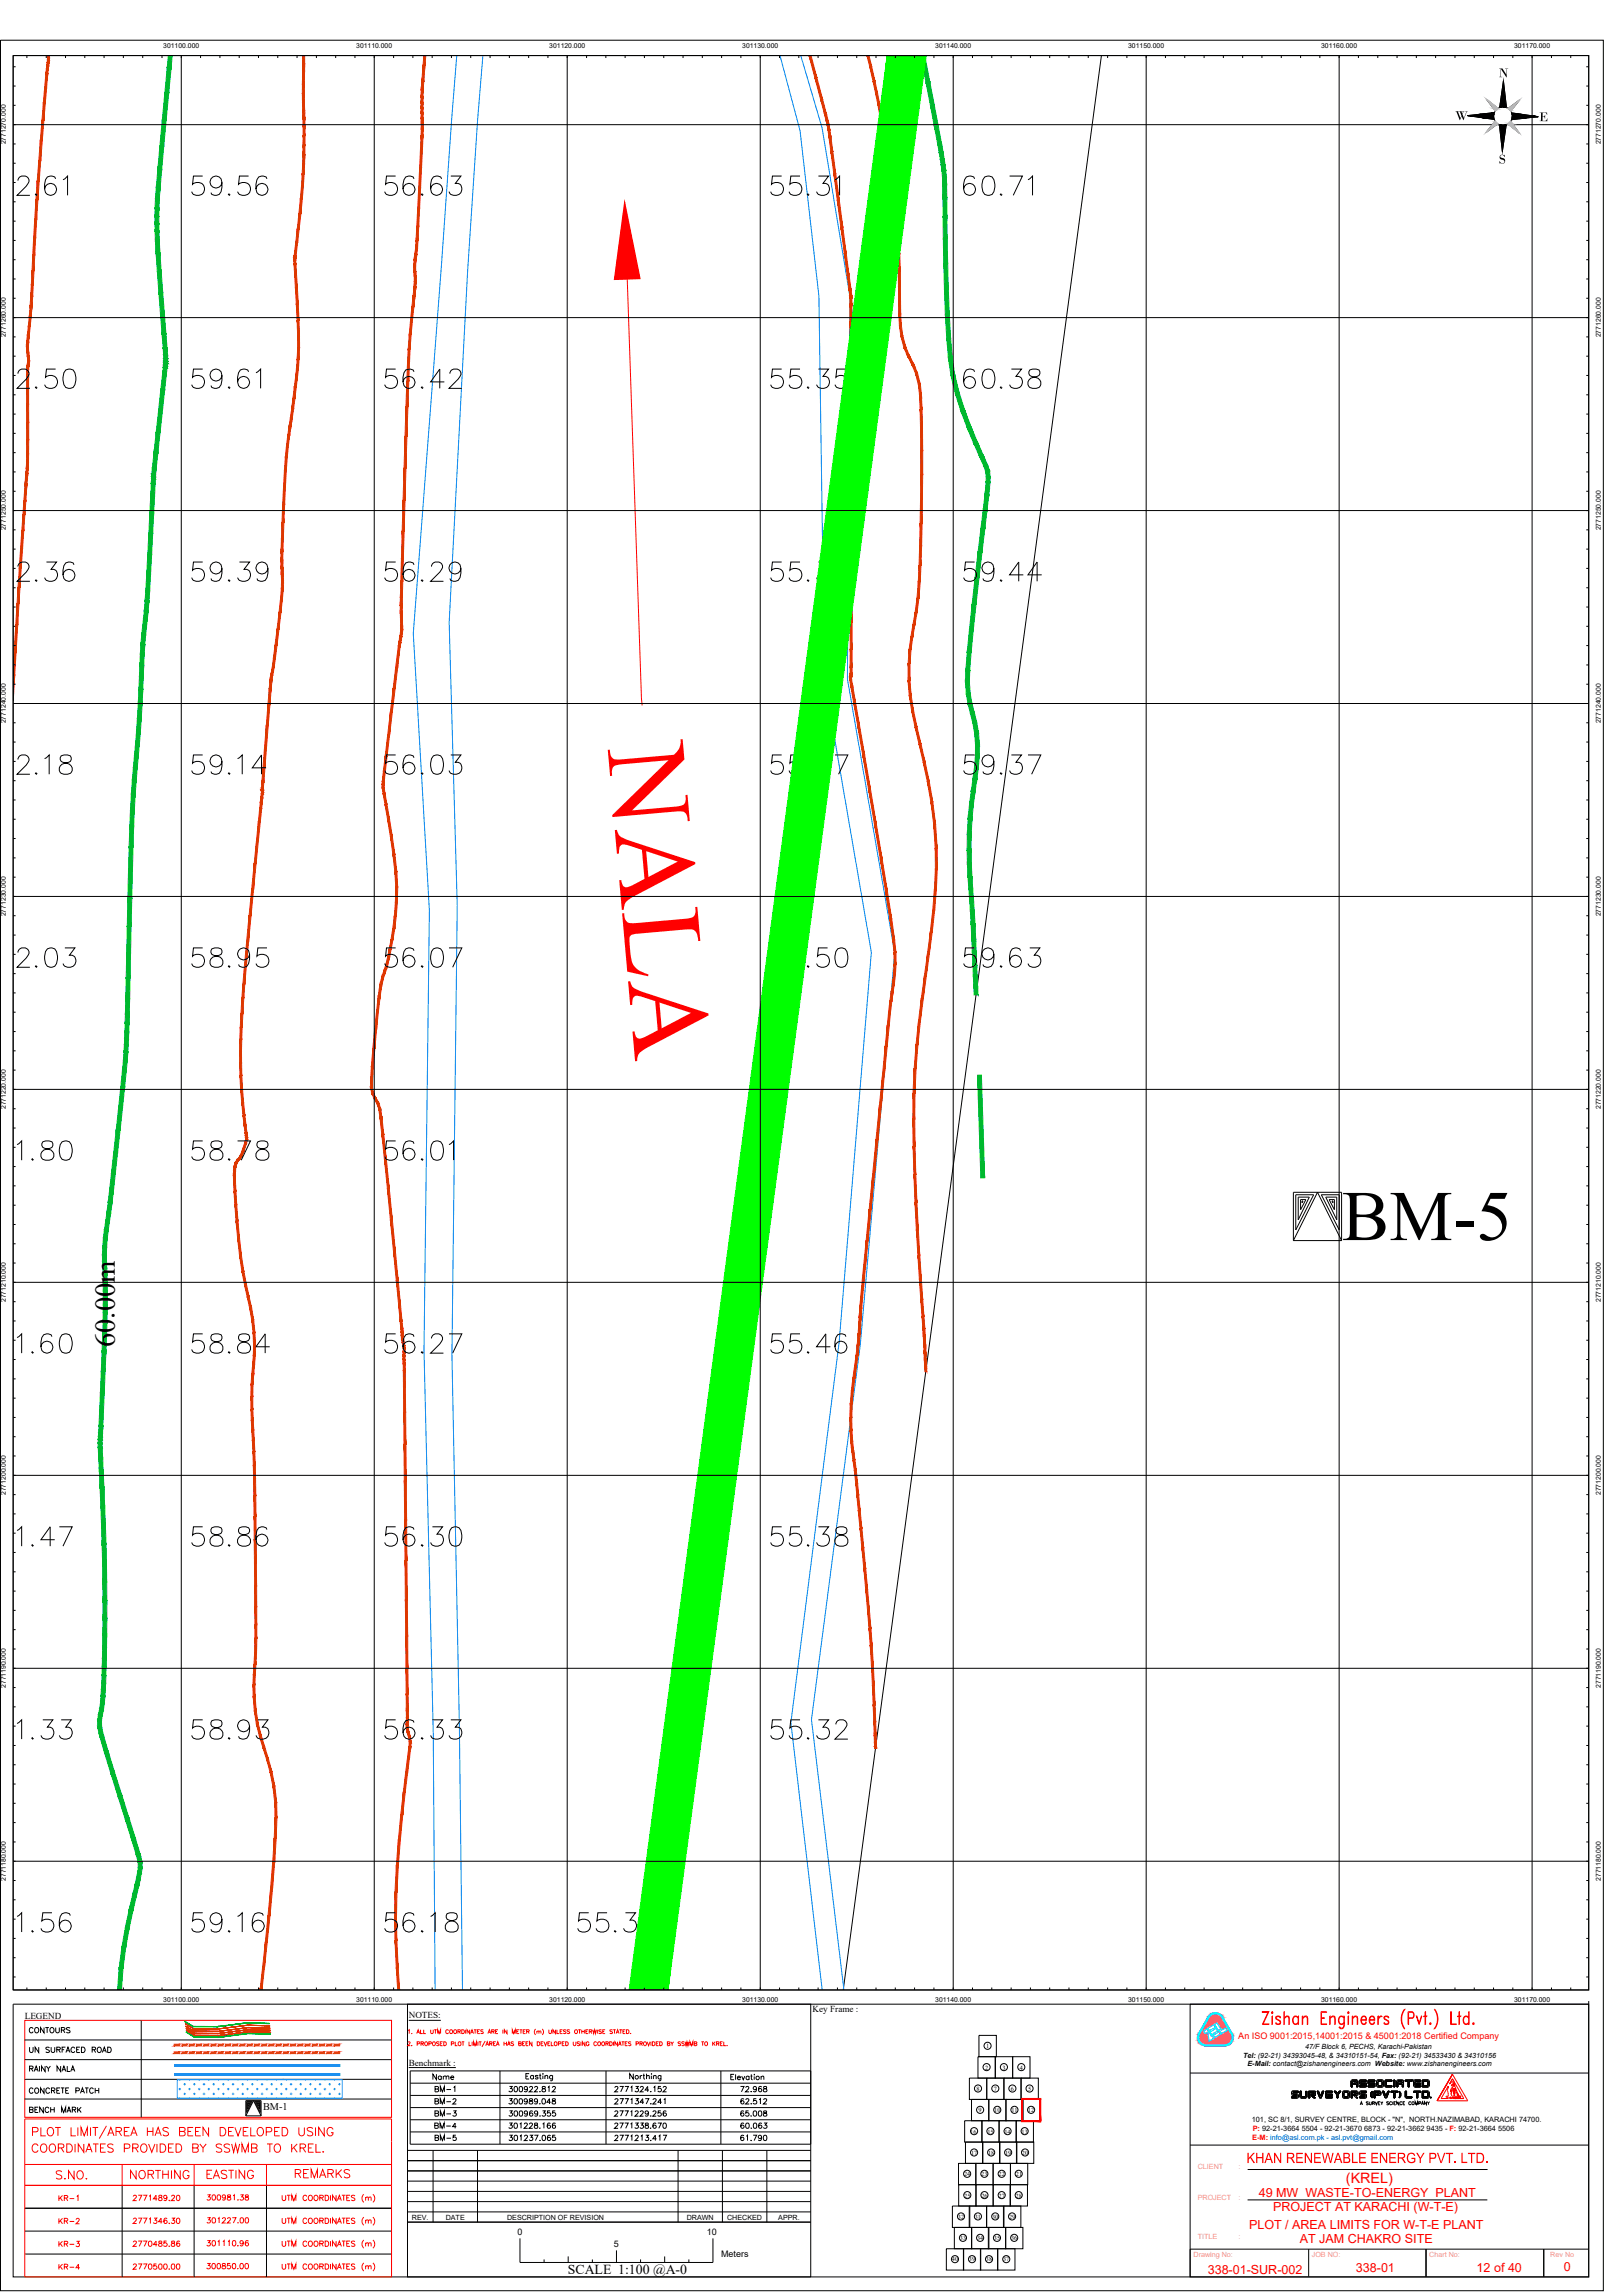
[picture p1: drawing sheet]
<svg xmlns="http://www.w3.org/2000/svg" width="841mm" height="1189mm" viewBox="0 0 841 1189" stroke-linecap="round" stroke-linejoin="round" font-family="sans-serif">
<defs><g id="words">
<text font-size="59.1" fill="#f00" x="315" y="387" transform="rotate(85 315 387)">NALA</text>
<text font-size="36.9" x="695" y="643">BM-5</text>
<g font-size="15.4">
<text x="8" y="803">61.47</text>
<text x="98" y="803">58.86</text>
<text x="198" y="803">56.30</text>
<text x="398" y="803">55.38</text>
<text x="8" y="1003">61.56</text>
<text x="98" y="1003">59.16</text>
<text x="198" y="1003">56.18</text>
<text x="298" y="1003">55.39</text>
</g>
<g font-size="15">
<text x="8" y="102">62.61</text>
<text x="98" y="102">59.56</text>
<text x="198" y="102">56.63</text>
<text x="398" y="102">55.31</text>
<text x="498" y="102">60.71</text>
<text x="8" y="202">62.50</text>
<text x="98" y="202">59.61</text>
<text x="198" y="202">56.42</text>
<text x="398" y="202">55.35</text>
<text x="498" y="202">60.38</text>
<text x="8" y="302">62.36</text>
<text x="98" y="302">59.39</text>
<text x="198" y="302">56.29</text>
<text x="398" y="302">55.35</text>
<text x="498" y="302">59.44</text>
<text x="8" y="403">62.18</text>
<text x="98" y="403">59.14</text>
<text x="198" y="403">56.03</text>
<text x="398" y="403">55.37</text>
<text x="498" y="403">59.37</text>
<text x="8" y="502">62.03</text>
<text x="98" y="502">58.95</text>
<text x="198" y="502">56.07</text>
<text x="398" y="502">55.50</text>
<text x="498" y="502">59.63</text>
<text x="8" y="603">61.80</text>
<text x="98" y="603">58.78</text>
<text x="198" y="603">56.01</text>
<text x="8" y="702">61.60</text>
<text x="98" y="702">58.84</text>
<text x="198" y="702">56.27</text>
<text x="398" y="702">55.46</text>
<text x="8" y="902">61.33</text>
<text x="98" y="902">58.93</text>
<text x="198" y="902">56.33</text>
<text x="398" y="902">55.32</text>
</g>
<text font-size="14.8" x="59" y="698" transform="rotate(-90 59 698)">60.00m</text>
<text font-size="10.6" fill="#f00" x="16" y="1109">PLOT LIMIT/AREA HAS BEEN DEVELOPED USING</text>
<text font-size="8.4" fill="#f00" x="28" y="1131">S.NO.</text>
<text font-size="8.3" fill="#f00" x="646" y="1121">KHAN RENEWABLE ENERGY PVT. LTD.</text>
<g font-size="8.2">
<text x="776" y="40" transform="rotate(1 776 40)">N</text>
<text x="754" y="62" transform="rotate(1 754 62)">W</text>
<text x="797" y="63" transform="rotate(1 797 63)">E</text>
<text x="777" y="85" transform="rotate(1 777 85)">S</text>
</g>
<g font-size="7.9" fill="#f00">
<text x="16" y="1117">COORDINATES PROVIDED BY SSWMB TO KREL.</text>
<text x="66" y="1130">NORTHING</text>
<text x="106" y="1130">EASTING</text>
<text x="152" y="1130">REMARKS</text>
</g>
<text font-size="7.4" fill="#f00" x="697" y="1131">(KREL)</text>
<text font-size="7.1" x="294" y="1179">SCALE 1:100 @A-0</text>
<g font-size="6.5" fill="#f00">
<text x="652" y="1139">49 MW WASTE-TO-ENERGY PLANT</text>
<text x="660" y="1146">PROJECT AT KARACHI (W-T-E)</text>
<text x="647" y="1155">PLOT / AREA LIMITS FOR W-T-E PLANT</text>
<text x="674" y="1162">AT JAM CHAKRO SITE</text>
<text x="626" y="1178">338-01-SUR-002</text>
<text x="703" y="1177">338-01</text>
<text x="765" y="1177">12 of 40</text>
<text x="810" y="1177">0</text>
</g>
<g font-size="6.2">
<text x="14" y="1055">CONTOURS</text>
<text x="14" y="1065">UN SURFACED ROAD</text>
<text x="14" y="1075">RAINY NALA</text>
<text x="14" y="1086">CONCRETE PATCH</text>
<text x="14" y="1096">BENCH MARK</text>
<text x="224" y="1098">BM-3</text>
<text x="262" y="1098">300969.355</text>
<text x="317" y="1098">2771229.256</text>
<text x="383" y="1098">65.008</text>
<text x="224" y="1104">BM-4</text>
<text x="262" y="1104">301228.166</text>
<text x="317" y="1104">2771338.670</text>
<text x="383" y="1104">60.063</text>
<text x="224" y="1111">BM-5</text>
<text x="262" y="1111">301237.065</text>
<text x="317" y="1111">2771213.417</text>
<text x="382" y="1111">61.790</text>
</g>
<g font-size="6.2" fill="#f00">
<text x="29" y="1142">KR-1</text>
<text x="68" y="1142">2771489.20</text>
<text x="106" y="1142">300981.38</text>
<text x="29" y="1154">KR-2</text>
<text x="68" y="1154">2771346.30</text>
<text x="106" y="1153">301227.00</text>
<text x="29" y="1166">KR-3</text>
<text x="68" y="1166">2770485.86</text>
<text x="106" y="1165">301110.96</text>
<text x="68" y="1177">2770500.00</text>
<text x="106" y="1177">300850.00</text>
</g>
<g font-size="5.7">
<text x="223" y="1079">Name</text>
<text x="224" y="1085">BM-1</text>
<text x="262" y="1085">300922.812</text>
<text x="317" y="1085">2771324.152</text>
<text x="382" y="1085">72.968</text>
<text x="224" y="1091">BM-2</text>
<text x="262" y="1091">300989.048</text>
<text x="317" y="1091">2771347.241</text>
<text x="383" y="1091">62.512</text>
</g>
<text font-size="5.7" fill="#f00" x="29" y="1177">KR-4</text>
<text font-size="5.3" x="136" y="1094">BM-1</text>
<g font-size="4.8">
<text x="421" y="1043">Key Frame :</text>
<text x="13" y="1046">LEGEND</text>
<text x="212" y="1046">NOTES:</text>
<text x="212" y="1070">Benchmark :</text>
</g>
<text font-size="4.7" fill="#f00" x="642" y="1057">An ISO 9001:2015,14001:2015 &amp; 45001:2018 Certified Company</text>
<g font-size="4.7">
<text x="268" y="1158">0</text>
<text x="366" y="1158">10</text>
<text x="318" y="1164">5</text>
<text x="374" y="1169">Meters</text>
</g>
<text font-size="3.8" x="649" y="1099">101, SC 8/1, SURVEY CENTRE, BLOCK - &quot;N&quot;, NORTH.NAZIMABAD, KARACHI 74700.</text>
<g font-size="3.8" fill="#f00">
<text x="649" y="1109">E-M: info@asl.com.pk - asl.pvt@gmail.com</text>
<text x="649" y="1105">P: 92-21-3664 5504 - 92-21-3670 6873 - 92-21-3662 9435 - F: 92-21-3664 5506</text>
</g>
<g font-size="3.7">
<text x="676" y="1062">47/F Block 6, PECHS, Karachi-Pakistan</text>
<text x="644" y="1066">Tel: (92-21) 34393045-48, &amp; 34310151-54, Fax: (92-21) 34533430 &amp; 34310156</text>
<text x="646" y="1071">E-Mail: contact@zishanengineers.com Website: www.zishanengineers.com</text>
<text x="213" y="1150">REV.</text>
<text x="231" y="1150">DATE</text>
<text x="263" y="1150">DESCRIPTION OF REVISION</text>
<text x="356" y="1150">DRAWN</text>
<text x="377" y="1150">CHECKED</text>
<text x="403" y="1150">APPR.</text>
</g>
<g font-size="3.7" fill="#f0f">
<text x="621" y="1124">CLIENT</text>
<text x="642" y="1124">:</text>
<text x="621" y="1140">PROJECT</text>
<text x="642" y="1140">:</text>
<text x="621" y="1160">TITLE</text>
<text x="642" y="1160">:</text>
<text x="618" y="1170">Drawing No:</text>
<text x="680" y="1170">JOB NO:</text>
<text x="741" y="1170">Chart No:</text>
<text x="803" y="1170">Rev No</text>
</g>
<g font-size="3.5">
<text x="85" y="25">301100.000</text>
<text x="185" y="25">301110.000</text>
<text x="285" y="25">301120.000</text>
<text x="385" y="25">301130.000</text>
<text x="485" y="25">301140.000</text>
<text x="585" y="25">301150.000</text>
<text x="685" y="25">301160.000</text>
<text x="785" y="25">301170.000</text>
<text x="3" y="75" transform="rotate(-90 3 75)">2771270.000</text>
<text x="830" y="75" transform="rotate(-90 830 75)">2771270.000</text>
<text x="3" y="175" transform="rotate(-90 3 175)">2771260.000</text>
<text x="830" y="175" transform="rotate(-90 830 175)">2771260.000</text>
<text x="3" y="275" transform="rotate(-90 3 275)">2771250.000</text>
<text x="830" y="275" transform="rotate(-90 830 275)">2771250.000</text>
<text x="3" y="375" transform="rotate(-90 3 375)">2771240.000</text>
<text x="830" y="375" transform="rotate(-90 830 375)">2771240.000</text>
<text x="3" y="475" transform="rotate(-90 3 475)">2771230.000</text>
<text x="830" y="475" transform="rotate(-90 830 475)">2771230.000</text>
<text x="3" y="575" transform="rotate(-90 3 575)">2771220.000</text>
<text x="830" y="575" transform="rotate(-90 830 575)">2771220.000</text>
<text x="3" y="675" transform="rotate(-90 3 675)">2771210.000</text>
<text x="830" y="675" transform="rotate(-90 830 675)">2771210.000</text>
<text x="3" y="775" transform="rotate(-90 3 775)">2771200.000</text>
<text x="830" y="775" transform="rotate(-90 830 775)">2771200.000</text>
<text x="3" y="875" transform="rotate(-90 3 875)">2771190.000</text>
<text x="830" y="875" transform="rotate(-90 830 875)">2771190.000</text>
<text x="3" y="975" transform="rotate(-90 3 975)">2771180.000</text>
<text x="830" y="975" transform="rotate(-90 830 975)">2771180.000</text>
<text x="85" y="1038">301100.000</text>
<text x="185" y="1038">301110.000</text>
<text x="285" y="1038">301120.000</text>
<text x="385" y="1038">301130.000</text>
<text x="485" y="1038">301140.000</text>
<text x="585" y="1038">301150.000</text>
<text x="685" y="1038">301160.000</text>
<text x="785" y="1038">301170.000</text>
</g>
<g font-size="3.3">
<text x="511" y="1061">1</text>
<text x="510" y="1073">2</text>
<text x="519" y="1073">3</text>
<text x="528" y="1073">4</text>
<text x="506" y="1084">8</text>
<text x="515" y="1084">7</text>
<text x="524" y="1084">6</text>
<text x="533" y="1084">5</text>
<text x="507" y="1095">9</text>
<text x="515" y="1095">10</text>
<text x="524" y="1095">11</text>
<text x="533" y="1095">12</text>
<text x="503" y="1106">16</text>
<text x="512" y="1106">15</text>
<text x="521" y="1106">14</text>
<text x="529" y="1106">13</text>
<text x="503" y="1117">17</text>
<text x="512" y="1117">18</text>
<text x="521" y="1117">19</text>
<text x="530" y="1117">20</text>
<text x="500" y="1128">24</text>
<text x="509" y="1128">23</text>
<text x="517" y="1128">22</text>
<text x="526" y="1128">21</text>
<text x="500" y="1139">25</text>
<text x="509" y="1139">26</text>
<text x="517" y="1139">27</text>
<text x="526" y="1139">28</text>
<text x="496" y="1150">32</text>
<text x="505" y="1150">31</text>
<text x="514" y="1150">30</text>
<text x="523" y="1150">29</text>
<text x="497" y="1161">33</text>
<text x="506" y="1161">34</text>
<text x="515" y="1161">35</text>
<text x="524" y="1161">36</text>
<text x="493" y="1172">40</text>
<text x="502" y="1172">39</text>
<text x="511" y="1172">38</text>
<text x="520" y="1172">37</text>
</g>
<g font-size="1.5">
<text x="113" y="1051" transform="rotate(-7 113 1051)">40.00m</text>
<text x="114" y="1056" transform="rotate(-7 114 1056)">50.00m</text>
</g>
</g></defs>
<!-- layer: Image -->
<path d="M571 29l-134 1002" fill="none" stroke="#000" stroke-width=".52"/>
<!-- layer: NALLA TOP -->
<path d="M237 29l-23 299 9 144-3 228 4 197 1 134M415 29l11 37 14 88-1 198 25 142-18 203-26 194 17 140" fill="none" stroke="#007fff" stroke-width=".52"/>
<!-- layer: NALLA BOTTOM -->
<path d="M250 29l-8 111-9 183 4 146-3 233 4 192 2 137M404 29l11 39 9 85 3 199 25 141-17 203-25 197 16 138" fill="none" stroke="#007fff" stroke-width=".52"/>
<!-- layer: CONTROL POINTS -->
<path d="M671 619h10l-10 18zM685 619h9v18zM673 620h5l-5 12zM674 622h3l-3 5zM675 622v1zM687 620h6v12zM689 622h2v5zM690 622h1v1zM670 643v-25h25v25M670 643h25M670 643l13-25 12 25" fill="none" stroke="#000" stroke-width=".52"/>
<!-- layer: C-TOPO-MAJR -->
<g fill="#00b82e" stroke="#00b82e" stroke-width=".52">
<path d="M507 557l3 53-1-53zM507 557l3 53h-2z"/>
<path d="M76 297v9h2zM76 297l2 1v8zM77 287l-1 10 2 1zM77 287h2l-1 11zM77 276v11h2zM77 276h2v11zM78 266l-1 10h2zM78 266h2l-1 10zM78 257v9h2zM78 257h2v9zM78 251v6h2zM78 251h2v6zM79 248l-1 3h2zM79 248h2l-1 3zM79 247v1h2zM79 247h2v1zM79 246v1h2zM79 246h2v1zM79 243v3h2zM79 243h2v3zM80 235l-1 8h2zM80 235h2l-1 8zM81 224l-1 11h2zM81 224h2l-1 11zM82 212l-1 12h2zM82 212l2 1-1 11zM83 202l-1 10 2 1zM83 202h2l-1 11zM84 194l-1 8h2zM84 194h2l-1 8zM85 191l-1 3h2zM85 191h2l-1 3zM85 189v2h2zM85 189l2 1v1zM85 188v1l2 1zM85 188h2v2zM85 187v1h2zM85 187h2v1zM85 186v1h2zM85 186h2v1zM85 184v2h2zM85 184h2v2zM85 181v3h2zM85 181h2v3zM84 173l1 8h2zM84 173h2l1 8zM83 163l1 10h2zM83 163h2l1 10zM82 152l1 11h2zM82 152h2l1 11zM82 141v11h2zM82 141h2v11zM81 131l1 10h2zM81 131h2l1 10zM81 125v6h2zM81 125h2v6zM80 120l1 5h2zM80 120h2l1 5zM80 116v4h2zM80 116h2v4zM80 112v4h2zM80 112h2v4zM80 108v4h2zM80 108h2v4zM81 103l-1 5h2zM81 103h2l-1 5zM81 97v6h2zM81 97h2v6zM82 88l-1 9h2zM82 88h2l-1 9zM83 76l-1 12h2zM83 76h2l-1 12zM84 62l-1 14h2zM84 62h2l-1 14zM85 48l-1 14h2zM85 48h2l-1 14zM87 35l-2 13h2zM87 35h2l-2 13zM87 29v6h2zM87 29h2v6z"/>
<path d="M76 306l1 6 1-6zM76 306l1 6h-2zM75 312l2 5v-5zM75 312l2 5h-2zM75 317l1 4 1-4zM75 317l1 4h-2zM74 321l2 4v-4zM74 321l2 4h-2zM74 325l1 4 1-4zM74 325l1 4h-2zM73 329l2 5v-5zM73 329l2 5h-2zM73 334l2 5v-5zM73 334l2 5h-2zM73 339l1 6 1-6zM73 339l1 6h-2zM72 345l2 6v-6zM72 345l2 6h-2zM72 351l2 6v-6zM72 351l2 6h-2z"/>
<path d="M72 357l2 7v-7zM72 357l2 7h-2zM72 364l1 9 1-9zM72 364l1 9-2-1zM71 372l2 7v-6zM71 372l2 7h-2zM71 379l1 7 1-7zM71 379l1 7h-2zM70 386l2 6v-6zM70 386l2 6h-2zM70 392l1 6 1-6zM70 392l1 6h-2z"/>
<path d="M69 398l2 6v-6zM69 398l2 6h-2zM69 404l1 8 1-8zM69 404l1 8h-2zM68 412l2 8v-8zM68 412l2 8h-2zM68 420l1 8 1-8zM68 420l1 8h-2zM67 428l2 11v-11zM67 428l2 11h-2zM67 439l2 13v-13zM67 439l2 13h-2zM67 452l1 14 1-14zM67 452l1 14h-2zM66 466l2 14v-14zM66 466l2 14h-2zM66 480l2 14v-14zM66 480l2 14h-2zM66 494l1 13 1-13zM66 494l1 13h-2zM65 507l2 11v-11zM65 507l2 11h-2zM65 518l2 8v-8zM65 518l2 8h-2zM65 526l2 4v-4zM65 526l2 4h-2zM65 530l2 5v-5zM65 530l2 5h-2zM65 535l2 3v-3zM65 535l2 3h-2zM65 538l1 4 1-4zM65 538l1 4-2-1zM64 541l2 4v-3zM64 541l2 4h-2zM64 545l2 5v-5zM64 545l2 5h-2zM64 550l1 5 1-5zM64 550l1 5h-2zM63 555l2 8v-8zM63 555l2 8h-2zM63 563v11l2-11zM63 563v11h-1zM62 574v12l1-12zM62 574v12l-2-1zM60 585l1 13 1-12zM60 585l1 13-2-1zM59 597l1 11 1-10zM59 597l1 11h-2zM58 608l1 9 1-9zM58 608l1 9h-2zM57 617l1 6 1-6zM57 617l1 6h-2zM56 623l1 6 1-6zM56 623l1 6-2-1zM55 628l2 5v-4zM55 628l2 5h-2zM55 633l1 5 1-5zM55 633l1 5-2-1zM54 637l2 5v-4zM54 637l2 5h-2zM54 642l1 4 1-4zM54 642l1 4h-2zM53 646l2 5v-5zM53 646l2 5h-2zM53 651l2 3v-3zM53 651l2 3h-2zM53 654l2 3v-3zM53 654l2 3h-2zM53 657l2 3v-3zM53 657l2 3-2 1zM53 661l3 4-1-5zM53 661l3 4h-2zM54 665l2 4v-4zM54 665l2 4h-2zM54 669l2 4v-4zM54 669l2 4h-2zM54 673l2 3v-3zM54 673l2 3h-2zM54 676l2 4v-4zM54 676l2 4h-2z"/>
<path d="M54 680l1 5 1-5zM54 680l1 5h-2zM53 685l2 6v-6zM53 685l2 6h-2zM53 691l2 9v-9zM53 691l2 9h-2zM53 700l1 11 1-11zM53 700l1 11h-2zM52 711l2 11v-11zM52 711l2 11h-2zM52 722l2 10v-10zM52 722l2 10h-2zM52 732l1 7 1-7zM52 732l1 7h-2zM51 739l2 4v-4zM51 739l2 4h-2zM51 743l2 2v-2zM51 743l2 2-2-1zM51 744l2 2v-1zM51 744l2 2h-2zM51 746l2 2v-2zM51 746l2 2h-2zM51 748l2 2v-2zM51 748l2 2h-2zM51 750l2 5v-5zM51 750l2 5h-2zM51 755l2 7v-7zM51 755l2 7h-2zM51 762l3 9-1-9zM51 762l3 9h-2zM52 771l2 9v-9zM52 771l2 9h-2z"/>
<path d="M52 780l3 10-1-10zM52 780l3 10h-2zM53 790l2 10v-10zM53 790l2 10h-2zM53 800l2 10v-10zM53 800l2 10h-2zM53 810l2 10v-10zM53 810l2 10h-2zM53 820l2 10v-10zM53 820l2 10h-2zM53 830l2 9v-9zM53 830l2 9h-2zM53 839l2 8v-8zM53 839l2 8h-2z"/>
<path d="M53 847l2 7v-7zM53 847l2 7h-2zM53 854l2 6v-6zM53 854l2 6h-2zM53 860l2 4v-4zM53 860l2 4h-2z"/>
<path d="M53 864l2 4v-4zM53 864l2 4h-2z"/>
<path d="M53 868l2 4v-4zM53 868l2 4h-2zM53 872l2 4v-4zM53 872l2 4h-2zM53 876l1 3 1-3zM53 876l1 3h-2zM52 879l2 3v-3zM52 879l2 3h-2zM52 882l2 4v-4zM52 882l2 4h-2zM52 886l1 3 1-3zM52 886l1 3h-2zM51 889l2 3v-3zM51 889l2 3h-2zM51 892l2 3v-3zM51 892l2 3h-2zM51 895l3 4-1-4zM51 895l3 4-2 1zM52 900l4 8-2-9zM52 900l4 8h-2zM54 908l5 10-3-10zM54 908l5 10-2 1zM57 919l6 12-4-13zM57 919l6 12h-2zM61 931l6 11-4-11zM61 931l6 11-2 1zM65 943l5 10-3-11zM65 943l5 10-2 1zM68 954l5 7-3-8zM68 954l5 7h-2zM71 961l3 4-1-4zM71 961l3 4h-2zM72 965l2 3v-3zM72 965l2 3h-2zM72 968l1 3 1-3zM72 968l1 3-2-1zM71 970l2 4v-3zM71 970l2 4-2-1zM71 973l1 4 1-3zM71 973l1 4-2-1zM70 976l1 6 1-5zM70 976l1 6h-2zM69 982v8l2-8zM69 982v8h-2zM67 990v9l2-9zM67 990v9h-2zM65 999v10l2-10zM65 999v10h-2zM63 1009l1 11 1-11zM63 1009l1 11h-2zM62 1020l1 11 1-11zM62 1020l1 11h-2zM61 1031h2zM61 1031h2z"/>
<path d="M484 66l2 9 2-1zM484 66h2l2 8zM482 55l2 11h2zM482 55h2l2 11zM480 43l2 12h2zM480 43h2l2 12zM478 31l2 12h2zM478 31l1-1 3 13zM477 29l1 2 1-1zM477 29h2v1z"/>
<path d="M486 75l3 4-1-5zM486 75l3 4h-2zM487 79l2 3v-3zM487 79l2 3-2 1zM487 83l3 2-1-3zM487 83l3 2-2 1zM488 86l2 2v-3zM488 86l2 2h-2zM488 88l2 4v-4zM488 88l2 4h-2zM488 92l3 3-1-3zM488 92l3 3h-3zM488 95l3 7v-7zM488 95l3 7h-2zM489 102l2 10v-10zM489 102l2 10h-2z"/>
<path d="M489 112l2 12v-12zM489 112l2 12h-2z"/>
<path d="M489 124l2 13v-13zM489 124l2 13h-2zM489 137l2 13v-13zM489 137l2 13h-2zM489 150l3 13-1-13zM489 150l3 13h-2zM490 163l3 12-1-12zM490 163l3 12h-2zM491 175l3 11-1-11zM491 175l3 11h-2zM492 186l3 8-1-8zM492 186l3 8h-2zM493 194l4 10-2-10zM493 194l4 10h-2zM495 204l5 9-3-9zM495 204l5 9-2 1zM498 214l5 8-3-9zM498 214l5 8-1 1zM502 223l5 7-4-8zM502 223l5 7h-2zM505 230l5 6-3-6zM505 230l5 6-2 1zM508 237l4 4-2-5zM508 237l4 4-2 1zM510 242l3 2-1-3zM510 242l3 2h-2zM511 244l2 3v-3zM511 244l2 3h-2zM511 247l2 3v-3zM511 247l2 3h-2zM511 250l2 3v-3zM511 250l2 3h-2zM511 253l1 4 1-4zM511 253l1 4-2-1zM510 256l2 8v-7zM510 256l2 8h-2zM510 264v10l2-10zM510 264v10h-2zM508 274l1 12 1-12zM508 274l1 12h-2zM507 286v14l2-14zM507 286v14l-2-1z"/>
<path d="M505 299l1 14 1-13zM505 299l1 14h-2zM504 313v13l2-13zM504 313v13h-2zM502 326l1 12 1-12zM502 326l1 12h-2zM501 338l1 9 1-9zM501 338l1 9h-1zM501 347l1 7v-7zM501 347l1 7h-2zM500 354l3 6-1-6zM500 354l3 6h-2zM501 360l3 5-1-5zM501 360l3 5h-2zM502 365l3 4-1-4zM502 365l3 4-2 1z"/>
<path d="M503 370l3 4-1-5zM503 370l3 4h-2zM504 374l3 5-1-5zM504 374l3 5h-2zM505 379l3 7-1-7zM505 379l3 7h-2zM506 386l1 6 1-6zM506 386l1 6h-2zM505 392l2 6v-6zM505 392l2 6h-2zM505 398l1 6 1-6zM505 398l1 6-2-1zM504 403l1 7 1-6zM504 403l1 7h-2zM503 410l1 7 1-7zM503 410l1 7h-2zM502 417l2 7v-7zM502 417l2 7h-2zM502 424l1 9 1-9zM502 424l1 9h-2zM501 433l2 8v-8zM501 433l2 8h-2zM501 441l2 7v-7zM501 441l2 7h-2zM501 448l3 6-1-6zM501 448l3 6h-2zM502 454l2 6v-6zM502 454l2 6h-2z"/>
<path d="M502 460l2 6v-6zM502 460l2 6h-2z"/>
<path d="M502 466l3 6-1-6zM502 466l3 6h-2zM503 472l2 7v-7zM503 472l2 7h-2zM503 479l3 8-1-8zM503 479l3 8h-2zM504 487l2 7v-7zM504 487l2 7h-2zM504 494l2 6v-6zM504 494l2 6h-2zM504 500l2 6v-6zM504 500l2 6h-2zM504 506l3 5-1-5zM504 506l3 5h-2zM505 511l2 5v-5zM505 511l2 5h-2z"/>
<path d="M129 1054h11zM129 1054h11zM113 1056l16-2zM113 1056l16-2zM101 1056h12zM101 1056h12zM96 1053l5 3zM97 1053l4 3z"/>
<path d="M128 1048l11 1zM128 1048l11 1zM112 1050l16-2zM112 1050l16-2zM100 1050h12zM100 1050h12zM96 1048l4 2zM96 1048l4 2z"/>
</g>
<!-- layer: C-TOPO-MINR -->
<g fill="#dd3700" stroke="#dd3700" stroke-width=".52">
<path d="M441 337v9h1zM441 337h1v9zM441 323v14h1zM441 323h1v14zM441 305v18h1zM441 305h1v18zM441 284v21h1zM441 284h1v21zM441 263v21h1zM441 263l1 21zM440 240l1 23zM440 240h1v23zM440 218v22h1zM440 218h1v22zM440 198v20h1zM440 198h1v20zM440 181v17h1zM440 181h1v17zM440 167v14h1zM440 167h1v14zM440 158v9h1zM440 158h1v9zM440 154v4h1zM440 154h1v4zM440 153v1h1zM440 153h1v1zM440 150v3h1zM440 150h1v3zM439 143l1 7h1zM439 143h1l1 7zM438 131l1 12h1zM438 131l2 12zM436 118l2 13zM436 118h1l1 13zM434 104l2 14h1zM434 104h1l2 14zM432 90l2 14h1zM432 90h1l2 14zM431 79l1 11h1zM431 79h1l1 11zM429 70l2 9h1zM429 70h1l2 9zM429 67v3h1zM429 67h1v3zM429 65v2h1zM429 65h1v2zM428 63l1 2h1zM428 63h1l1 2zM427 60l1 3h1zM427 60l1-1 1 4zM425 52l2 8 1-1zM425 52h1l2 7zM422 40l3 12h1zM422 40h1l3 12zM419 29l3 11h1zM419 29h1l3 11z"/>
<path d="M441 346l1 3v-3zM441 346l1 3h-1zM441 349v2l1-2zM441 349v2h-1zM440 351l1 1v-1zM440 351l1 1h-1zM440 352l2 3-1-3zM440 352l2 3h-1zM441 355l2 8-1-8zM441 355l2 8-1 1zM442 364l3 12-2-13zM442 364l3 12h-1zM444 376l4 15-3-15zM444 376l4 15h-1zM447 391l4 18-3-18zM447 391l4 18h-1zM450 409l4 18-3-18zM450 409l4 18h-1zM453 427l4 18-3-18zM453 427l4 18h-1zM456 445l4 17-3-17zM456 445l4 17h-1zM459 462l3 14-2-14zM459 462l3 14h-1zM461 476l3 11-2-11zM461 476l3 11h-1zM463 487l1 7v-7zM463 487l1 7h-1zM463 494l1 6v-6zM463 494l1 6h-1zM463 500l1 5v-5zM463 500l1 5h-1zM463 505l1 4v-4zM463 505l1 4h-2zM462 509l1 5 1-5zM462 509l1 5h-1zM462 514v5l1-5zM462 514v5h-1zM461 519v6l1-6zM461 519v6h-1zM460 525l1 7v-7zM460 525l1 7-1-1zM460 531v11l1-10zM460 531v11h-1zM459 542l-1 14 2-14zM459 542l-1 14h-1zM457 556v17l1-17zM457 556v17h-1zM456 573l-1 18 2-18zM456 573l-1 18h-1zM454 591l-1 18 2-18zM454 591l-1 18h-1zM452 609l-1 18 2-18zM452 609l-1 18h-1zM450 627v16l1-16zM450 627v16h-1zM449 643l-1 14 2-14zM449 643l-1 14h-1zM447 657l1 10v-10zM447 657l1 10h-2zM446 667l1 5 1-5zM446 667l1 5h-1zM446 672l1 6v-6zM446 672l1 6h-1zM446 678v5l1-5zM446 678v5h-1zM445 683l1 4v-4zM445 683l1 4h-1zM445 687l1 4v-4zM445 687l1 4h-1zM445 691v6l1-6zM445 691v6h-1zM444 697l1 5v-5zM444 697l1 5h-1zM444 702v6l1-6zM444 702v6h-1zM443 708v6l1-6zM443 708v6h-1zM442 714v7l1-7zM442 714v7h-1zM441 721l1 6v-6zM441 721l1 6h-1zM441 727v8l1-8zM441 727v8h-1zM440 735l1 6v-6zM440 735l1 6h-1zM440 741l2 6-1-6zM440 741l2 6h-1zM441 747l1 5v-5zM441 747l1 5h-1zM441 752l2 5-1-5zM441 752l2 5h-1z"/>
<path d="M442 757l2 5-1-5zM442 757l2 5h-1zM443 762l1 7v-7zM443 762l1 7h-1zM443 769l2 6-1-6zM443 769l2 6h-1z"/>
<path d="M444 775l2 8-1-8zM444 775l2 8h-1zM445 783l2 9-1-9zM445 783l2 9h-1zM446 792l2 10-1-10zM446 792l2 10h-1zM447 802l2 11-1-11zM447 802l2 11h-1zM448 813l2 11-1-11zM448 813l2 11h-1zM449 824l2 10-1-10zM449 824l2 10h-1zM450 834l1 10v-10zM450 834l1 10h-1zM450 844l2 9-1-9zM450 844l2 9h-1zM451 853l2 10-1-10zM451 853l2 10h-1zM452 863l1 10v-10zM452 863l1 10-1 1zM452 874l1 9v-10zM452 874l1 9-1 1zM452 884l2 8-1-9zM452 884l2 8h-1zM453 892l1 7v-7zM453 892l1 7h-1z"/>
<path d="M453 899l1 4v-4zM453 899l1 4h-1zM453 903l1 2v-2zM453 903l1 2h-1zM453 905l1 1v-1zM453 905l1 1h-1zM453 906h1zM453 906h1z"/>
<path d="M453 906h1zM453 906h1zM453 906h1zM453 906h1z"/>
<path d="M211 187v11h1zM211 187h1v11zM212 181l-1 6h1zM212 181h1l-1 6zM212 173v8h1zM212 173h1v8zM213 166l-1 7h1zM213 166h1l-1 7zM213 159v7h1zM213 159h1v7zM214 153l-1 6h1zM214 153h1l-1 6zM215 149l-1 4h1zM215 149h1l-1 4zM215 146v3h1zM215 146h1v3zM215 143v3h1zM215 143h1v3zM214 141l1 2h1zM214 141h1l1 2zM214 138v3h1zM214 138h1v3zM215 135l-1 3h1zM215 135h1l-1 3zM215 132v3h1zM215 132h1v3zM215 128v4h1zM215 128h1v4zM216 125l-1 3h1zM216 125h1l-1 3zM216 118v7h1zM216 118h1v7zM216 108v10h1zM216 108h1v10zM217 97l-1 11h1zM217 97l1 1-1 10zM217 87v10l1 1zM217 87h1v11zM218 77l-1 10h1zM218 77h1l-1 10zM218 70v7h1zM218 70h1v7zM218 67v3h1zM218 67h1v3zM218 64v3h1zM218 64h1v3zM218 61v3h1zM218 61h1v3zM218 58v3h1zM218 58h1v3zM218 56v2h1zM218 56h1v2zM218 53v3h1zM218 53h1v3zM218 50v3h1zM218 50h1v3zM218 47v3h1zM218 47h1v3zM219 42l-1 5h1zM219 42h1l-1 5zM219 34v8h1zM219 34h1v8zM220 29l-1 5h1zM220 29h1l-1 5z"/>
<path d="M211 198v13l1-13zM211 198v13h-1zM210 211l1 15v-15zM210 211l1 15h-1zM210 226v17l1-17zM210 226v17h-1zM209 243l1 16v-16zM209 243l1 16h-1zM209 259v16l1-16zM209 259v16h-1zM208 275l1 15v-15zM208 275l1 15-1-1zM208 289l1 12v-11zM208 289l1 12h-1zM208 301v9l1-9zM208 301v9h-1zM207 310l1 4v-4zM207 310l1 4h-1zM207 314l1 4v-4zM207 314l1 4h-1zM207 318l2 3-1-3zM207 318l2 3h-1zM208 321l1 3v-3zM208 321l1 3h-1zM208 324l1 2v-2zM208 324l1 2h-1zM208 326v2l1-2zM208 326v2zM208 328v2v-2zM208 328v2h-1zM207 330l1 1v-1zM207 330l1 1h-1zM207 331l1 2v-2zM207 331l1 2h-1zM207 333v2l1-2zM207 333v2h-1zM206 335l1 3v-3zM206 335l1 3h-1zM206 338v8l1-8zM206 338v8h-1zM205 346v11l1-11zM205 346v11h-1zM204 357l-1 12 2-12zM204 357l-1 12h-1zM202 369v12l1-12zM202 369v12h-1zM201 381v11l1-11zM201 381v11h-1zM200 392v8l1-8zM200 392v8h-1zM199 400v3l1-3zM199 400v3h-1zM198 403l1 2v-2zM198 403l1 2h-1zM198 405l1 2v-2zM198 405l1 2h-1zM198 407l1 1v-1zM198 407l1 1-1 1zM198 409l2 2-1-3zM198 409l2 2h-1zM199 411l1 6v-6zM199 411l1 6zM200 417l2 7-2-7zM200 417l2 7-1 1zM201 425l2 9-1-10zM201 425l2 9h-1zM202 434l3 9-2-9zM202 434l3 9h-1zM204 443l2 9-1-9zM204 443l2 9h-1zM205 452l1 8v-8zM205 452l1 8h-1zM205 460l1 8v-8zM205 460l1 8h-1zM205 468v7l1-7zM205 468v7h-1zM204 475l1 6v-6zM204 475l1 6h-1zM204 481v6l1-6zM204 481v6h-1zM203 487v5l1-5zM203 487v5h-1zM202 492v4l1-4zM202 492v4h-1zM201 496v4l1-4zM201 496v4h-1zM200 500v4l1-4zM200 500v4l-1-1zM199 503v4l1-3zM199 503v4h-1zM198 507v4l1-4zM198 507v4h-1zM197 511v5l1-5zM197 511v5h-1zM196 516v8l1-8zM196 516v8h-1zM195 524v9l1-9zM195 524v9h-1zM194 533v10l1-10zM194 533v10h-1zM193 543v10l1-10zM193 543v10h-1zM192 553l1 7v-7zM192 553l1 7h-1zM192 560l1 4v-4zM192 560l1 4h-1zM192 564l2 3-1-3zM192 564l2 3h-1zM193 567l2 2-1-2zM193 567l2 2-1 1zM194 570l2 1-1-2zM194 570l2 1-1 1zM195 572l2 2-1-3zM195 572l2 2-1 1zM196 575l2 4-1-5zM196 575l2 4h-1zM197 579l2 9-1-9zM197 579l2 9h-1zM198 588l2 13-1-13zM198 588l2 13h-1zM199 601l3 15-2-15zM199 601l3 15h-1zM201 616l2 16-1-16zM201 616l2 16h-1zM202 632l3 17-2-17zM202 632l3 17h-1zM204 649l2 15-1-15zM204 649l2 15h-1zM205 664l3 12-2-12zM205 664l3 12h-1zM207 676l1 9v-9zM207 676l1 9h-1zM207 685l2 3-1-3zM207 685l2 3h-1zM208 688l1 2v-2zM208 688l1 2-1 1zM208 691l1 1v-2zM208 691l1 1h-1zM208 692l1 2v-2zM208 692l1 2h-1zM208 694l1 2v-2zM208 694l1 2h-1zM208 696l2 1-1-1zM208 696l2 1h-1zM209 697l1 2v-2zM209 697l1 2h-1zM209 699l1 2v-2zM209 699l1 2h-1zM209 701l1 2v-2zM209 701l1 2h-1zM209 703l1 2v-2zM209 703l1 2h-1zM209 705l1 2v-2zM209 705l1 2h-1zM209 707l1 3v-3zM209 707l1 3h-1zM209 710l1 9v-9zM209 710l1 9h-1zM209 719l1 13v-13zM209 719l1 13h-1zM209 732l1 17v-17zM209 732l1 17h-1zM209 749l2 18-1-18zM209 749l2 18h-1zM210 767l1 21v-21zM210 767l1 21h-1zM210 788l1 21v-21zM210 788l1 21h-1zM210 809l1 20v-20zM210 809l1 20h-1zM210 829l1 19v-19zM210 829l1 19h-1zM210 848l1 17v-17zM210 848l1 17h-1zM210 865l1 13v-13zM210 865l1 13h-1zM210 878l2 9-1-9zM210 878l2 9h-1zM211 887l1 3v-3zM211 887l1 3h-1zM211 890l1 2v-2zM211 890l1 2h-1zM211 892v2l1-2zM211 892v2h-1zM210 894l2 2-1-2zM210 894l2 2h-1zM211 896l1 2v-2zM211 896l1 2h-1zM211 898l2 2-1-2zM211 898l2 2h-1zM212 900l1 3v-3zM212 900l1 3h-1zM212 903l1 2v-2zM212 903l1 2h-1zM212 905v6l1-6zM212 905v6h-1zM211 911v8l1-8zM211 911v8h-1zM210 919v10l1-10zM210 919v10h-1zM209 929v12l1-12zM209 929v12l-1-1zM208 940l-1 13 2-12zM208 940l-1 13h-1zM206 953v14l1-14zM206 953v14h-1zM205 967l1 14v-14zM205 967l1 14h-1zM205 981v13l1-13zM205 981v13h-1zM204 994l2 12-1-12zM204 994l2 12h-1zM205 1006l1 14v-14zM205 1006l1 14h-1zM205 1020l2 11-1-11zM205 1020l2 11h-1z"/>
<path d="M465 140l1 9 1-1zM465 140h2v8zM465 132v8h2zM465 132h1l1 8zM465 123v9h1zM465 123l1-1v10zM464 114l1 9 1-1zM464 114h1l1 8zM463 106l1 8h1zM463 106h1l1 8zM462 99l1 7h1zM462 99h1l1 7zM461 93l1 6h1zM461 93h1l1 6zM460 87l1 6h1zM460 87l1-1 1 7zM459 80l1 7 1-1zM459 80h1l1 6zM458 73l1 7h1zM458 73h1l1 7zM457 66l1 7h1zM457 66l1-1 1 8zM456 59l1 7 1-1zM456 59h1l1 6zM455 54l1 5h1zM455 54h1l1 5zM454 48l1 6h1zM454 48h1l1 6zM452 42l2 6h1zM452 42h1l2 6zM451 35l1 7h1zM451 35l1-1 1 8zM449 29l2 6 1-1zM449 29h1l2 5z"/>
<path d="M466 149l1 7v-7zM466 149l1 7h-1zM466 156l1 7v-7zM466 156l1 7h-1zM466 163l1 6v-6zM466 163l1 6h-1zM466 169l2 5-1-5zM466 169l2 5h-1zM467 174l2 6-1-6zM467 174l2 6h-1zM468 180l3 5-2-5zM468 180l3 5h-1zM470 185l3 4-2-4zM470 185l3 4zM473 189l2 4-2-4zM473 189l2 4-1 1zM474 194l3 5-2-6zM474 194l3 5h-1zM476 199l1 5v-5zM476 199l1 5h-1zM476 204l2 8-1-8zM476 204l2 8h-1zM477 212l1 10v-10zM477 212l1 10h-1zM477 222l1 12v-12zM477 222l1 12h-1zM477 234l1 12v-12zM477 234l1 12h-1zM477 246l1 13v-13zM477 246l1 13h-1zM477 259l1 12v-12zM477 259l1 12h-1zM477 271l1 12v-12zM477 271l1 12h-1zM477 283v10l1-10zM477 283v10h-1zM476 293l1 8v-8zM476 293l1 8h-1zM476 301v9l1-9zM476 301v9h-1zM475 310v8l1-8zM475 310v8l-1-1zM474 317v7l1-6zM474 317v7h-1zM473 324v6l1-6zM473 324v6h-1zM472 330v7l1-7zM472 330v7h-1zM471 337l1 7v-7zM471 337l1 7h-1zM471 344l1 9v-9zM471 344l1 9h-1zM471 353l1 7v-7zM471 353l1 7-1 1zM471 361l2 7-1-8zM471 361l2 7-1 1zM472 369l3 8-2-9zM472 369l3 8h-1zM474 377l3 9-2-9zM474 377l3 9h-1zM476 386l3 9-2-9zM476 386l3 9h-1zM478 395l3 10-2-10zM478 395l3 10zM481 405l2 11-2-11zM481 405l2 11h-1zM482 416l3 11-2-11zM482 416l3 11h-1zM484 427l2 13-1-13zM484 427l2 13h-1zM485 440l1 10v-10zM485 440l1 10h-1zM485 450v11l1-11zM485 450v11h-1zM484 461v11l1-11zM484 461v11h-1zM483 472v11l1-11zM483 472v11h-1zM482 483v11l1-11zM482 483v11h-1zM481 494l-1 12 2-12zM481 494l-1 12h-1zM479 506l-1 11 2-11zM479 506l-1 11h-1zM477 517v12l1-12zM477 517v12h-1zM476 529v12l1-12zM476 529v12h-1zM475 541v13l1-13zM475 541v13h-1zM474 554v13l1-13zM474 554v13h-1zM473 567l1 13v-13zM473 567l1 13h-1zM473 580l1 14v-14zM473 580l1 14h-1zM473 594l2 15-1-15zM473 594l2 15h-1zM474 609l1 14v-14zM474 609l1 14h-1zM474 623l2 14-1-14zM474 623l2 14h-1zM475 637l2 14-1-14zM475 637l2 14h-1z"/>
<path d="M476 651l1 12v-12zM476 651l1 12h-1zM476 663l2 11-1-11zM476 663l2 11h-1zM477 674l2 8-1-8zM477 674l2 8h-1zM478 682l1 7v-7zM478 682l1 7h-1zM478 689l1 3v-3zM478 689l1 3h-1zM478 692l2 5-1-5zM478 692l2 5h-1zM479 697l1 4v-4zM479 697l1 4h-1zM479 701l1 4v-4zM479 701l1 4h-1zM479 705l1 3v-3zM479 705l1 3h-1zM479 708l1 3v-3zM479 708l1 3h-1z"/>
<path d="M157 53v4h1zM157 53h1v4zM157 48v5h1zM157 48h1v5zM157 44v4h1zM157 44h1v4zM157 40v4h1zM157 40h1v4zM157 37v3h1zM157 37h1v3zM157 33v4h1zM157 33h1v4zM157 29v4h1zM157 29h1v4z"/>
<path d="M157 57l1 4v-4zM157 57l1 4h-1zM157 61l1 4v-4zM157 61l1 4h-1zM157 65l1 5v-5zM157 65l1 5h-1zM157 70l1 6v-6zM157 70l1 6h-1z"/>
<path d="M157 76l1 4v-4zM157 76l1 4h-1zM157 80l1 5v-5zM157 80l1 5h-1zM157 85l1 5v-5zM157 85l1 5h-1zM157 90v6l1-6zM157 90v6h-1zM156 96l1 7v-7zM156 96l1 7h-1zM156 103v8l1-8zM156 103v8h-1zM155 111v8l1-8zM155 111v8h-1zM154 119v7l1-7zM154 119v7h-1zM153 126l1 5v-5zM153 126l1 5h-1zM153 131v2l1-2zM153 131v2h-1zM152 133l1 1v-1zM152 133l1 1h-1zM152 134l1 1v-1zM152 134l1 1h-1zM152 135l1 2v-2zM152 135l1 2h-1zM152 137l2 5-1-5zM152 137l2 5h-1z"/>
<path d="M153 142l1 7v-7zM153 142l1 7h-1zM153 149l2 8-1-8zM153 149l2 8h-1zM154 157l1 9v-9zM154 157l1 9h-1zM154 166l1 8v-8zM154 166l1 8h-1zM154 174l1 6v-6zM154 174l1 6h-1zM154 180l1 6v-6zM154 180l1 6h-1zM154 186l1 5v-5zM154 186l1 5h-1zM154 191v5l1-5zM154 191v5h-1zM153 196l1 4v-4zM153 196l1 4h-1zM153 200v7l1-7zM153 200v7l-1-1zM152 206v6l1-5zM152 206v6h-1zM151 212v5l1-5zM151 212v5l-1-1z"/>
<path d="M150 216l1 5v-4zM150 216l1 5h-1zM150 221v5l1-5zM150 221v5l-1-1zM149 225v6l1-5zM149 225v6zM149 231v6v-6zM149 231v6h-1zM148 237v7l1-7zM148 237v7h-1zM147 244l1 8v-8zM147 244l1 8h-1zM147 252v9l1-9zM147 252v9h-1zM146 261l1 10v-10zM146 261l1 10h-1zM146 271l1 8v-8zM146 271l1 8h-1zM146 279l1 7v-7zM146 279l1 7h-1zM146 286l1 4v-4zM146 286l1 4h-1zM146 290l1 4v-4zM146 290l1 4h-1zM146 294l1 4v-4zM146 294l1 4h-1zM146 298l1 3v-3zM146 298l1 3h-1zM146 301l1 4v-4zM146 301l1 4h-1zM146 305v5l1-5zM146 305v5h-1zM145 310l1 7v-7zM145 310l1 7h-1zM145 317v9l1-9zM145 317v9h-1zM144 326v8l1-8zM144 326v8h-1zM143 334v7l1-7zM143 334v7h-1zM142 341v4l1-4zM142 341v4h-1zM141 345l1 3v-3zM141 345l1 3h-1zM141 348v2l1-2zM141 348v2h-1zM140 350l1 3v-3zM140 350l1 3h-1zM140 353l1 4v-4zM140 353l1 4h-1zM140 357v8l1-8zM140 357v8h-1zM139 365v11l1-11zM139 365v11h-1zM138 376v12l1-12zM138 376v12l-1-1zM137 387v11l1-10zM137 387v11h-1zM136 398l1 8v-8zM136 398l1 8-1-1zM136 405v4l1-3zM136 405v4l-1-1zM135 408l1 1zM135 408l1 1h-1zM135 409l1 1v-1zM135 409l1 1h-1zM135 410h2h-1zM135 410h2l-1 1zM136 411l1-1zM136 411h-1zM135 411l1 3v-3zM135 411l1 3-1-1zM135 413l1 3v-2zM135 413l1 3h-1zM135 416l1 3v-3zM135 416l1 3h-1zM135 419v7l1-7zM135 419v7h-1zM134 426v10l1-10zM134 426v10l-1-1zM133 435v13l1-12zM133 435v13l-1-1zM132 447l-1 14 2-13zM132 447l-1 14h-1zM130 461v14l1-14zM130 461v14h-1zM129 475v13l1-13zM129 475v13h-1zM128 488v12l1-12zM128 488v12h-1zM127 500v10l1-10zM127 500v10h-1zM126 510v7l1-7zM126 510v7h-1zM125 517l1 8v-8zM125 517l1 8h-1zM125 525v7l1-7zM125 525v7zM125 532v7v-7zM125 532v7h-1zM124 539l1 6v-6zM124 539l1 6h-1zM124 545l1 6v-6zM124 545l1 6h-1zM124 551l1 6v-6zM124 551l1 6h-1zM124 557l2 7-1-7zM124 557l2 7-1 1zM125 565l1 7v-8zM125 565l1 7h-1zM125 572l2 6-1-6zM125 572l2 6h-1zM126 578l2 5-1-5zM126 578l2 5h-1zM127 583l1 4v-4zM127 583l1 4h-1zM127 587l1 2v-2zM127 587l1 2h-1zM127 589h1zM127 589h1l-1 1zM127 590h1v-1zM127 590h1h-1zM127 590l1 3v-3zM127 590l1 3-1-1zM127 592v4l1-3zM127 592v4h-1zM126 596l-1 3 2-3zM126 596l-1 3zM125 599l-1 2 1-2zM125 599l-1 2v-1zM124 600l-1 2 1-1zM124 600l-1 2v-1zM123 601v2v-1zM123 601v2h-1zM122 603v2l1-2zM122 603v2h-1zM121 605l1 2v-2zM121 605l1 2h-1zM121 607l1 2v-2zM121 607l1 2h-1zM121 609l1 3v-3zM121 609l1 3h-1zM121 612l1 5v-5zM121 612l1 5h-1zM121 617l2 7-1-7zM121 617l2 7h-1zM122 624l1 9v-9zM122 624l1 9h-1zM122 633l2 9-1-9zM122 633l2 9h-1zM123 642l2 9-1-9zM123 642l2 9h-1zM124 651l2 8-1-8zM124 651l2 8h-1zM125 659l3 7-2-7zM125 659l3 7h-1zM127 666l2 6-1-6zM127 666l2 6h-1zM128 672l2 6-1-6zM128 672l2 6h-1zM129 678l2 6-1-6zM129 678l2 6h-1zM130 684l2 7-1-7zM130 684l2 7h-1zM131 691l1 6v-6zM131 691l1 6h-1zM131 697l1 6v-6zM131 697l1 6-1-1zM131 702l1 5v-4zM131 702l1 5h-1zM131 707v5l1-5zM131 707v5h-1zM130 712l1 5v-5zM130 712l1 5h-1zM130 717l1 7v-7zM130 717l1 7h-1zM130 724l1 6v-6zM130 724l1 6h-1zM130 730l1 6v-6zM130 730l1 6h-1zM130 736l1 5v-5zM130 736l1 5h-1zM130 741l2 5-1-5zM130 741l2 5h-1zM131 746l1 6v-6zM131 746l1 6h-1zM131 752l1 7v-7zM131 752l1 7h-1zM131 759l1 7v-7zM131 759l1 7h-1zM131 766l2 9-1-9zM131 766l2 9h-1zM132 775l1 11v-11zM132 775l1 11h-1zM132 786l1 12v-12zM132 786l1 12h-1zM132 798l1 12v-12zM132 798l1 12h-1zM132 810l1 12v-12zM132 810l1 12h-1zM132 822l1 11v-11zM132 822l1 11h-1zM132 833l1 9v-9zM132 833l1 9h-1z"/>
<path d="M132 842l1 7v-7zM132 842l1 7h-1zM132 849l1 8v-8zM132 849l1 8h-1zM132 857l1 6v-6zM132 857l1 6h-1zM132 863v5l1-5zM132 863v5h-1zM131 868l1 5v-5zM131 868l1 5h-1zM131 873l1 6v-6zM131 873l1 6h-1zM131 879l2 8-1-8zM131 879l2 8h-1zM132 887l2 6-1-6zM132 887l2 6h-1zM133 893l2 6-1-6zM133 893l2 6-1 1zM134 900l3 5-2-6zM134 900l3 5-1 1z"/>
<path d="M136 906l3 6-2-7zM136 906l3 6h-1zM138 912l3 6-2-6zM138 912l3 6h-1zM140 918l2 8-1-8zM140 918l2 8h-1zM141 926l2 8-1-8zM141 926l2 8h-1zM142 934l2 8-1-8zM142 934l2 8h-2zM142 942l1 11 1-11zM142 942l1 11h-1zM142 953v12l1-12zM142 953v12h-1zM141 965v14l1-14zM141 965v14h-1zM140 979v14l1-14zM140 979v14h-1z"/>
<path d="M137 1007v13l1-13zM137 1007v13l-1-1zM136 1019v12l1-11zM136 1019v12h-1zM135 1031h1zM135 1031h1h-1z"/>
<path d="M15 164v5h1zM15 164h1v5zM16 158l-1 6h1zM16 158h1l-1 6zM16 154v4h1zM16 154h1v4zM16 148v6h1zM16 148h1v6zM17 140l-1 8h1zM17 140h1l-1 8zM17 132v8h1zM17 132h1v8zM17 123v9h1zM17 123h1v9zM18 114l-1 9h1zM18 114h1l-1 9zM19 103l-1 11h1zM19 103l1 1-1 10zM19 94v9l1 1zM19 94h1v10zM20 83l-1 11h1zM20 83h1l-1 11zM21 73l-1 10h1zM21 73h1l-1 10zM22 62l-1 11h1zM22 62h1l-1 11zM22 53v9h1zM22 53h1v9zM23 46l-1 7h1zM23 46h1l-1 7zM24 40l-1 6h1zM24 40h1l-1 6zM24 38v2h1zM24 38h1v2zM24 36v2h1zM24 36h1v2zM24 34v2h1zM24 34h1v2zM24 32v2h1zM24 32l1 1v1zM25 31l-1 1 1 1zM25 31h1l-1 2zM25 30v1h1zM25 30h1v1zM25 29v1h1zM25 29h1v1z"/>
<path d="M15 169v5l1-5zM15 169v5h-1zM14 174l1 3v-3zM14 174l1 3h-1zM14 177l1 3v-3zM14 177l1 3h-1zM14 180l1 2v-2zM14 180l1 2-1 1zM14 183l1 2v-3zM14 183l1 2h-1zM14 185l1 2v-2zM14 185l1 2h-1zM14 187l1 1v-1zM14 187l1 1h-1zM14 188l1 2v-2zM14 188l1 2h-1zM14 190l1 1v-1zM14 190l1 1h-1zM14 191l1 3v-3zM14 191l1 3h-1zM14 194l1 7v-7zM14 194l1 7h-1zM14 201l1 9v-9zM14 201l1 9h-1zM14 210l1 9v-9zM14 210l1 9h-1zM14 219l1 9v-9zM14 219l1 9h-1zM14 228l1 7v-7zM14 228l1 7h-1zM14 235l1 4v-4zM14 235l1 4h-1zM14 239l1 4v-4zM14 239l1 4h-1zM14 243v2l1-2zM14 243v2h-1zM13 245l1 3v-3zM13 245l1 3h-1zM13 248l1 3v-3zM13 248l1 3h-1zM13 251l1 3v-3zM13 251l1 3h-1zM13 254v6l1-6zM13 254v6h-1zM12 260l1 7v-7zM12 260l1 7h-1zM12 267v8l1-8zM12 267v8h-1zM11 275l1 9v-9zM11 275l1 9h-1zM11 284v10l1-10zM11 284v10h-1zM10 294v10l1-10zM10 294v10h-1zM9 304l1 9v-9zM9 304l1 9h-1zM9 313v11l1-11zM9 313v11h-1zM8 324v12l1-12zM8 324v12h-1z"/>
<path d="M7 350h1l-1 13zM7 346v4h1zM8 336v14l-1-4zM7 336v10l1-10z"/>
<path d="M129 1053h11zM129 1053h11zM113 1055l16-2zM113 1055l16-2zM101 1055h12zM101 1055h12zM97 1052l4 3zM97 1052l4 3z"/>
<path d="M129 1052h11zM129 1052h11zM113 1054l16-2zM113 1054l16-2zM101 1054h12zM101 1054h12zM96 1051l5 3zM96 1051l5 3z"/>
<path d="M129 1051h11zM129 1051h11zM113 1053l16-2zM113 1053l16-2zM100 1053h13zM100 1053h13zM96 1050l4 3zM96 1050l4 3z"/>
<path d="M129 1050h11zM129 1049l11 1zM113 1052l16-2zM113 1051l16-2zM100 1051l13 1zM100 1051h13zM96 1049l4 2zM96 1049l4 2z"/>
</g>
<path d="M454 906h-1" fill="none" stroke="#dd3700" stroke-width=".52"/>
<!-- layer: Option-1 -->
<path d="M460 29l-114 1002 134-1002zM460 29l-114 1002h-20z" fill="#0f0" stroke="#0f0" stroke-width=".52"/>
<!-- layer: TEXT -->
<path d="M324 105l8 39-14 1z" fill="#f00" stroke="#f00" stroke-width=".52"/>
<g fill="none" stroke="#f00" stroke-width=".52">
<path d="M325 145l8 221M211 1059l1-1 1 1-2 1h2M212 1052v2M213 1054h.1M216 1054l1-2v2M216 1059h1h1l-2-1v2M216 1053h1M218 1052v2h1M218 1059h1v-1h-1v2M219 1059v1M220 1052v2h1M222 1059h1v-1h-1v2"/>
<path d="M223 1052l1 2v-2M225 1052h1M226 1052v2M227 1054v-2l1 2v-2v2M227 1058h-1l1 2h-1M228 1059h1M229 1058h-1v2h1M230 1058a1.1 1.1 0 0 1 1 1 1.1 1.1 0 0 1 0 1h-1zM232 1052a.7 .7 0 0 0-1 1 .8 .8 0 0 0 0 1 .8 .8 0 0 0 1 0v-1M234 1059h1v-1h-1v2M236 1058v2h1M237 1053h1l1-1h-2v2"/>
<path d="M238 1053l1 1M239 1052h1v2h-1zM239 1058h2M240 1058v2M241 1052v2M243 1058v2h1M243 1052v2l-1-2v2M244 1054l1-2v2M244 1053h1M245 1058v2M246 1052h1M246 1052v2"/>
<path d="M247 1053h1M248 1058v2M248 1058h1M249 1052h-2v2h2M249 1058v2M250 1052h-1l1 1v1h-1M251 1058l-1 3M252 1059h1M253 1054l1-2v2M253 1053h1M254 1059h1v-1h-1v2M254 1059l1 1"/>
<path d="M255 1053h1v-1h-1v2M255 1053l1 1M256 1059h.1M257 1053h1M257 1058h-1v2h1M257 1059h1M258 1052h-1v2h1M261 1052v2M261 1059h1M261 1058v2M262 1058v2M263 1052v2l-2-2v2"/>
<path d="M263 1059h1M265 1054v-2l1 2 1-2v2M266 1058h-1l1 2h-1M268 1053h1M269 1059h1v-1h-1v2h1v-1M269 1052h-1v2h1M269 1052h2M270 1052v2M271 1059h1M271 1053h1M272 1058h-1v2h1M272 1052h-1v2h1"/>
<path d="M273 1059h.1M273 1053h1v-1h-1v2M274 1053v1M274 1058h-1v2h1M276 1058v2l-2-2v2M278 1052l-1 1 1 2M278 1053h1v1M278 1053v1M278 1058l2 1-1 1h-1zM279 1053h1v1M280 1059h1M281 1052l1 1-1 2"/>
<path d="M282 1058h-2v2h2M282 1058l1 2v-2M284 1059h1M284 1052l1 2h1v-2M285 1058h-1v2h1M286 1058v2h1M288 1052v2l-1-2v2M289 1052v2h1M289 1059h2v-1h-2v2M290 1053h1M291 1059h1M291 1052h-1v2h1"/>
<path d="M293 1058h-2v2h2M293 1058a1.1 1.1 0 0 1 1 1 1.1 1.1 0 0 1 0 1h-1zM293 1052h-1l1 1v1h-1M295 1052h-1l1 1v1h-1M297 1058v2h1v-2M300 1052h1M300 1052v2M300 1058h-1l1 2h-1M301 1058v2M301 1053h2M301 1052v2M303 1052v2"/>
<path d="M303 1058v2l-1-2v2M304 1053h.1M305 1052h-1v2h1M305 1059a.7 .7 0 0 0-1-1 .7 .7 0 0 0 0 1 .7 .7 0 0 0 0 1 .7 .7 0 0 0 1-1M305 1053h1l1-1h-2v2M306 1053l1 1M307 1052l1 2v-2l1 2v-2M309 1059a.7 .7 0 0 0-1-1 .7 .7 0 0 0 0 1 .7 .7 0 0 0 0 1 .7 .7 0 0 0 1 0M310 1052v2M312 1052h-2l2 1-1 1h-1M312 1053h1M314 1052h-2v2h2"/>
<path d="M314 1059h1v-1h-1v2M315 1059v1M316 1058a1.1 1.1 0 0 1 1 1 1.1 1.1 0 0 1 0 1h-1zM317 1052h-1l1 1v1h-1M318 1052h1M318 1058v2M318 1052v2M319 1054l1-2 1 2M320 1053h1M320 1058v2l-1-2v2M321 1059h1M321 1052h1"/>
<path d="M322 1052v2M322 1058h1M323 1053h1M323 1058v2M324 1059h1M324 1052h-1v2h1M325 1052h1v2h-1zM325 1058h-1v2h1M327 1054h.1M327 1058h-1l1 2h-1M330 1059h1v-1h-1v2M332 1059h1l-1-1v2"/>
<path d="M332 1059l1 1M335 1058l1 2 1-2M337 1058v2M338 1058l1 1v1h-1zM340 1059h1M341 1058h-1v2h1M342 1058l1 1v1h-1zM346 1059h1v-1h-1v2h1v-1M348 1058v2M349 1058l-1 1M353 1058h-2l2 2h-1h-1M355 1058h-2l2 2h-1h-1"/>
<path d="M355 1058l1 2v-2v2l1-2M360 1059h1l-1-1v2h1v-1M363 1058h2M364 1058v2M369 1058v2M370 1059l1 1M371 1058l-2 1M371 1059h1v-1h-1v2M372 1059l1 1M373 1059h1M374 1058h-1v2h1M375 1058v2h1"/>
<path d="M213 1060h.1M245 1060v-2l1 2 1-2v2M252 1060v-2l1 2M257 1060l1-2 1 2M263 1060l1-2v2M320 1060l1-2 1 2M358 1060v-2v2l1-2v2M377 1060h.1M146 1138v2h1h1v-2M149 1138h2M150 1138v2M159 1138a1 1 0 0 0-1 0 1 1 0 0 0-1 1 1 1 0 0 0 1 1 1 1 0 0 0 1 0"/>
<path d="M166 1139h1v-1h-1v2M167 1139l1 1M168 1138h1a1.5 1.5 0 0 1 1 1 1.5 1.5 0 0 1-1 1h-1zM171 1138v2M174 1138v2l-2-2v2M175 1140h2M177 1138h2M178 1138v2M180 1139h1M181 1138h-1v2h1M184 1138h-2v1h2v1h-1h-1M189 1137a2.8 2.8 0 0 0 0 4"/>
<path d="M189 1139h2v1M189 1139v1M191 1139h1v1M193 1137a2.8 2.8 0 0 1 0 4M146 1150v2h1h1v-2M149 1150h2M150 1150v2M151 1140v-2l1 2 1-2v2M151 1152v-2l1 2 1-2v2M159 1150a1 1 0 0 0-1 0 1 1 0 0 0-1 1 1 1 0 0 0 1 1 1 1 0 0 0 1 0M166 1151h1v-1h-1v2M167 1151l1 1"/>
<path d="M168 1150h1a1.5 1.5 0 0 1 1 1 1.5 1.5 0 0 1-1 1h-1zM171 1150v2M174 1150v2l-2-2v2M175 1140l1-2 1 2M175 1152l1-2 1 2M175 1151h2M177 1150h2M178 1150v2M180 1151h1M181 1150h-1v2h1M184 1150h-1h-1l2 1v1h-2M189 1149a2.8 2.8 0 0 0 0 4"/>
<path d="M189 1151h2v1M189 1150v2M191 1151h1v1M193 1149a2.8 2.8 0 0 1 0 4M146 1161v2l1 1h1v-3M146 1173v2l1 1h1v-3M149 1161h2M149 1173h2M150 1161v3M150 1173v3M151 1164v-3l1 3 1-3v3M151 1176v-3l1 3 1-3v3"/>
<path d="M159 1162a1.1 1.1 0 0 0-2 0 1.1 1.1 0 0 0 0 1 1 1 0 0 0 1 1 1 1 0 0 0 1 0M159 1174a1.1 1.1 0 0 0-2-1 1.1 1.1 0 0 0 0 2 1 1 0 0 0 1 1 1 1 0 0 0 1-1M166 1163h1v-1l-1-1v3M166 1175l1-1-1-1v3M167 1163l1 1M167 1175l1 1M168 1161h1a1.5 1.5 0 0 1 1 2 1.5 1.5 0 0 1-1 1h-1zM168 1173h1a1.5 1.5 0 0 1 1 2 1.5 1.5 0 0 1-1 1h-1zM171 1161v3M171 1173v3M174 1161v3l-2-3v3M174 1173v3l-2-3v3"/>
<path d="M175 1164l1-3 1 3M175 1176l1-3 1 3M175 1163h2M175 1175h2M177 1161h2M177 1173h2M178 1161v3M178 1173v3M180 1163h1M180 1175h1M181 1161h-1v3h1M181 1173h-1v3h1"/>
<path d="M184 1162h-2l2 1-1 1h-1M184 1174h-2l2 1-1 1h-1M189 1161a2.8 2.8 0 0 0 0 4M189 1173a2.8 2.8 0 0 0 0 4M189 1163l2-1v2M189 1175l2-1v2M189 1162v2M189 1174v2M191 1163l1-1v2M191 1175l1-1v2M193 1161a2.8 2.8 0 0 1 0 4M193 1173a2.8 2.8 0 0 1 0 4"/>
<circle cx="221" cy="1059" r=".9"/>
<circle cx="225" cy="1059" r=".9"/>
<circle cx="234" cy="1053" r=".9"/>
<circle cx="236" cy="1053" r=".9"/>
<circle cx="238" cy="1059" r=".9"/>
<circle cx="288" cy="1059" r=".9"/>
<circle cx="299" cy="1053" r=".9"/>
<circle cx="310" cy="1059" r=".9"/>
<circle cx="313" cy="1059" r=".9"/>
<circle cx="334" cy="1059" r=".9"/>
<circle cx="366" cy="1059" r=".9"/>
<circle cx="161" cy="1139" r="1.3"/>
<circle cx="164" cy="1139" r="1.3"/>
<circle cx="161" cy="1151" r="1.3"/>
<circle cx="164" cy="1151" r="1.3"/>
<circle cx="161" cy="1175" r="1.3"/>
<circle cx="161" cy="1163" r="1.3"/>
<circle cx="164" cy="1175" r="1.3"/>
<circle cx="164" cy="1163" r="1.2"/>
</g>
<!-- layer: PDF2_Geometry -->
<path d="M211 1039h209v141h-209zM617 1039h206v141h-206zM617 1074h206M617 1112h206M211 1152h209M739 1166v14M800 1166v14M823 1166h-206v14" fill="none" stroke="#000" stroke-width=".52"/>
<!-- layer: WRITE UP -->
<g fill="none" stroke="#000" stroke-width=".52">
<path d="M701 1079h2M701 1079v3h-1l1-4h3v4h-1v-2h-2h2v-1M705 1079h3v-1h-3v2M705 1079l3 1M708 1079v2l-3 1v-1h2v-1M710 1079h2v-1h-3v2M710 1079l2 1M712 1079v2l-3 1v-1h3v-1M713 1078h4v3h-3zM714 1079h2v2h-2zM718 1078h3v1h-3v2h3v1l-3-1zM722 1078h1v4h-1z"/>
<path d="M725 1079h1M727 1078v4v-2h-2h2l-1-1M727 1078h-3v4l1-3M728 1078h4v1h-2v3v-3h-2zM732 1078h.1M734 1080h2h-2zM737 1078h3l1 3-4 1zM740 1079v2M740 1079h-2v2h2M669 1084h4l-3 1h3v2h-4l3-1h-2zM674 1084l1 3h2v-3v3h-3zM679 1086l2 1h1l-2-1"/>
<path d="M681 1085v-1h-2v3h-1v-3h4l-1 2h-2M681 1085h-2v1M682 1084h1l1 2 1-2h1l-1 3h-1zM687 1084h3l-2 1v2h2h-3zM688 1085h2v1h-2zM691 1084h1l1 1 1-1h1l-2 2v1v-1zM696 1084h3v3h-3zM701 1086l2 1h1l-2-1M703 1085h-2v1M704 1084v2M704 1084h-4v3h1v-3h2v1M704 1086h-3"/>
<path d="M705 1091v-2l1 2M705 1080h2M705 1090h1M707 1080h.1M708 1086v1M708 1086l-3-1v-1h3h-3v2h2v1h-2h3M709 1089h-1l1 2h-1M709 1080h3M710 1089v2h1v-2M711 1084v3l-1-1v-1zM711 1090h1l-1-1v2M712 1080h.1"/>
<path d="M712 1090v1M713 1089v2l1-2M714 1090h1M715 1085v-1h-2v3h-1v-3h3v2h-2v-1h2M715 1089h-1v2h1M715 1089l1 2M716 1084h1l1 2 1-2h1l-1 3h-1zM717 1089l-1 1M720 1089h-1v2M721 1084h3h-1v3h-1v-3h-1zM721 1090a.7 .7 0 0 0-1 0 .7 .7 0 0 0 1 0M722 1089v2"/>
<path d="M722 1090h1M723 1089h-1v2h1M725 1089v2l-1-2v2M725 1084l1 1v1l-1 1zM727 1090a.7 .7 0 0 0-1 0 .7 .7 0 0 0 1 0M727 1090h1M728 1089h-1v2h1M728 1084h1v3h3h-4zM731 1090a.7 .7 0 0 0-1 0 .7 .7 0 0 0 1 0M733 1084h3h-1v3h-1v-3h-1zM733 1091v-2l1 2 1-2v2M733 1081v-2h3v-1h-3v3l3 1v-1h-3"/>
<path d="M735 1090h1v-1h-1v2M737 1091v-2l1 2M737 1090h1M737 1084h3v3h-3zM739 1089v2l-1-2v2M740 1089v2M740 1085v1M740 1085l-2-1v3l2-1M741 1089l-1 1M741 1087h1z"/>
<circle cx="732" cy="1090" r=".7"/>
</g>
<g fill="none" stroke="#f00" stroke-width=".52">
<path d="M753 1077l1 3-2-1-1 1zM753 1075l8 14h-16zM753 1080l-1 1h2M753 1080v1M753 1080h.1M750 1082h.1M750 1085h.1M750 1081v2v3h-1v1h1l1 1h-4zM751 1087l1 1h-1zM753 1087v1zM753 1081l-1 3v-2h1M753 1081h1"/>
<path d="M753 1082v4h-1v-1zM754 1086v-4l2 4M754 1088h.1M754 1081h.1M754 1081v-1l5 8h-5M754 1086h3v1M754 1081l2 5M756 1087l1 1M757 1087h-3v1"/>
</g>
<!-- layer: 0 -->
<g fill="none" stroke="#000" stroke-width=".52">
<path d="M0 21h831v1166h-831zM7 29h816v1002h-816zM774 58l-13 2 13 2M776 56l-6-5 5 6M777 56l2-14 2 14M782 56l6-4-5 6M783 59l14 1-14 2M775 63l-5 6 6-5M777 65l2 13 1-13M783 63l4 6-6-5M823 1037v143h-816v-141h816M13 1057h190"/>
<path d="M73 1047v50M212 1047h16M13 1067h190M13 1078h190M212 1072h24M13 1088h190M127 1097v-8h8v8M127 1097h8M127 1097l4-8 4 8M128 1089h3l-3 6zM128 1089h2l-2 4zM129 1090v1z"/>
<path d="M129 1090h.1M132 1089h3v6zM133 1089h1v4zM133 1090h1v1zM134 1090h.1M269 1160v13h100v-13M282 1171v2M294 1169v4M307 1171v2M319 1166v7M332 1171v2M344 1169v4"/>
<path d="M357 1171v2M678 1166v14M739 1166v14M800 1166v14"/>
<circle cx="779" cy="60" r="5"/>
</g>
<!-- layer: ZEL-Panal-boader -->
<g fill="none" stroke="#000" stroke-width=".52">
<path d="M213 1073h207v38h-207zM213 1080h207M259 1073v38M272 1076h2M274 1075h-2v2h2M276 1076a.9 .9 0 0 0-1 0 .9 .9 0 0 0 0 1 .9 .9 0 0 0 1 0M276 1076v1M279 1076h-1h-1l2 1h-2M279 1076h1M280 1075v2h1M281 1075h.1M281 1076v1"/>
<path d="M282 1076h2v1M282 1076v1M286 1076v2h-1M286 1076a.9 .9 0 0 0-1 0 .9 .9 0 0 0 0 1 .9 .9 0 0 0 1 0M314 1073v38M328 1075v2l-2-2v2M332 1076v1M333 1076h-1M333 1076h1M334 1075v2M335 1076h1v1M335 1075v2"/>
<path d="M337 1075h.1M338 1076v1M339 1076h1v1M339 1076v1M343 1076l-1 2h-1M343 1076a1 1 0 0 0-2 0 .9 .9 0 0 0 0 1 1 1 0 0 0 2 0M374 1073v38M379 1076h1M380 1075h-1v3h1M381 1075v3M382 1077h2a1.1 1.1 0 0 0-2-1 .9 .9 0 0 0 0 1 .9 .9 0 0 0 1 1l1-1M384 1076l1 2 1-2"/>
<path d="M388 1076a.9 .9 0 0 0-1 0 1 1 0 0 0 0 2 .9 .9 0 0 0 1-1M388 1076v2M389 1076h1M389 1075v2l1 1M391 1075h.1M391 1076v2M394 1077l2-1v2M394 1076v2M213 1086h207M213 1092h207M213 1099h207M211 1120h209"/>
<path d="M211 1114h209M213 1105h207M224 1114v38M247 1114v38M351 1114v38M374 1114v38M397 1114v38M211 1136h209M211 1130h209M211 1125h209M647 1124h124M211 1152h209"/>
<path d="M211 1146h209M211 1141h209M646 1140h125"/>
<circle cx="330" cy="1077" r=".9"/>
<circle cx="393" cy="1077" r=".9"/>
</g>
<!-- layer: ZEL-Template Text -->
<g fill="none" stroke="#f00" stroke-width=".52">
<path d="M657 1043h-3h3l-3 6M657 1043l-3 6h3h-3M659 1043v1zM659 1043h.1M659 1045v4zM661 1049h2M661 1046l2 1 1 1a1.3 1.3 0 0 1-2 1 1.3 1.3 0 0 1-1-1l1 1M661 1045h2M662 1045v1M663 1045l1 1a1.3 1.3 0 0 0-2-1 1.3 1.3 0 0 0-1 1l2 2M663 1047v2M665 1043l1 6z"/>
<path d="M666 1045h2v4v-4h-1l-1 1zM671 1045h1l1 1-1-1a1.9 1.9 0 0 0-2 2 1.9 1.9 0 0 0 2 2l1-1-1 1a2.1 2.1 0 0 1-2-1 2.1 2.1 0 0 1 1-3zM673 1045v4zM675 1045v4zM676 1045h1l1 4-1-4h-1l-1 1zM685 1043h2h-2v6h2h-2zM685 1046h1h-1M689 1045v4zM690 1045h2v4l-1-4h-1l-1 1zM694 1045h1l1 1-1-1a1.9 1.9 0 0 0-1 2 1.9 1.9 0 0 0 1 2l1-1v1a2.1 2.1 0 0 1-3-1 2.1 2.1 0 0 1 1-3zM696 1045l1 5a1.7 1.7 0 0 1-2 1l-1-1 1 1 1-1zM699 1043v1z"/>
<path d="M699 1043h.1M699 1045v4zM701 1045v4zM702 1045h1l1 4-1-4h-1l-1 1zM705 1047h3l-1-2a1.9 1.9 0 0 0-2 2 1.9 1.9 0 0 0 2 2l1-1v1a2.1 2.1 0 0 1-3-2 2.1 2.1 0 0 1 1-2h2v2h-3M710 1047h2l-1-2a1.9 1.9 0 0 0-1 2 1.9 1.9 0 0 0 1 2l1-1v1a2.1 2.1 0 0 1-3-2 2.1 2.1 0 0 1 2-2h1v2h-2M714 1045v4zM715 1045h1l-2 2zM717 1049h2M717 1046l2 1 1 1a1.4 1.4 0 0 1-2 1 1.4 1.4 0 0 1-1-1l1 1M717 1045h2M718 1045v1"/>
<path d="M719 1045l1 1a1.4 1.4 0 0 0-2-1 1.4 1.4 0 0 0-1 1l2 2M719 1047v2M728 1041a8 8 0 0 0 0 10 8 8 0 0 1 0-10zM730 1046l2-1v-2h-2v6v-6h2l1 1v1l-1 1h-2M734 1045l1 4 2-4-2 4zM738 1045h1zM738 1043l1 6zM741 1048v1zM741 1049h.1M743 1041a8 8 0 0 1 0 10 8 8 0 0 0 0-10zM752 1043v6h3h-3zM755 1045h2z"/>
<path d="M756 1043v6zM759 1045h1l1 1-1-1a1.9 1.9 0 0 0-2 2 1.9 1.9 0 0 0 2 2l1-1v1a2.1 2.1 0 0 1-3-1 2.1 2.1 0 0 1 1-3zM761 1043v6zM763 1048l1 1h-1zM763 1049h1z"/>
</g>
<!-- layer: ZEL-Logo -->
<g fill="#f0f" stroke="#f0f" stroke-width=".52">
<path d="M627 1044h1z"/>
<path d="M626 1045h1z"/>
<path d="M632 1051h3l-1 1z"/>
<path d="M631 1053h1z"/>
<path d="M638 1058l-1 1z"/>
<path d="M637 1059h1z"/>
<path d="M636 1060h1z"/>
<path d="M629 1043h2zM629 1043h2z"/>
<path d="M629 1043h2zM628 1043h3z"/>
<path d="M630 1043l2 1zM630 1043l2 1z"/>
<path d="M628 1043h1zM628 1044h1z"/>
<path d="M631 1044h1zM631 1044h1z"/>
<path d="M628 1044h1zM628 1044h1z"/>
<path d="M631 1044h1zM631 1044h1z"/>
<path d="M628 1044h1zM627 1044h1z"/>
<path d="M629 1044h2zM629 1044h2z"/>
<path d="M632 1044h1zM632 1044h1z"/>
<path d="M627 1044h1zM627 1044h1z"/>
<path d="M629 1044h3zM628 1044h4z"/>
<path d="M632 1044h1zM632 1044h1z"/>
<path d="M628 1044l4 1zM627 1045h5z"/>
<path d="M632 1044l1 1zM632 1044l1 1z"/>
<path d="M627 1045h6h-1zM627 1045h6h-6z"/>
<path d="M633 1045h1zM633 1045h1z"/>
<path d="M633 1045h1zM633 1045h1z"/>
<path d="M627 1045l6 1v-1zM627 1045l6 1h-7z"/>
<path d="M626 1046l9 2-2-2zM626 1046l9 2h-10z"/>
<path d="M625 1048l4 1 2-1zM625 1048l4 1h-5z"/>
<path d="M624 1049h6zM624 1049h6z"/>
<path d="M631 1048l5 3-1-3zM631 1048l5 3h-4z"/>
<path d="M624 1049l2 2 3-2zM624 1049l2 2h-3z"/>
<path d="M623 1051h3zM623 1051h3z"/>
<path d="M632 1051l2 1zM633 1052h1z"/>
<path d="M626 1051v1zM626 1051v1z"/>
<path d="M623 1051h3zM623 1051l2 1z"/>
<path d="M635 1051l2 1-1-1zM635 1051l2 1h-1z"/>
<path d="M623 1052l1 1 1-1zM623 1052l1 1h-2z"/>
<path d="M629 1049l3 4zM629 1049l3 4h-1z"/>
<path d="M633 1045l5 9zM633 1045l5 9z"/>
<path d="M626 1045l-5 9zM626 1045l-5 9z"/>
<path d="M638 1054h1zM638 1054h1z"/>
<path d="M626 1053v1zM625 1054l1-1v1z"/>
<path d="M622 1053l2 1v-1zM622 1053l2 1h-2z"/>
<path d="M625 1054h1zM624 1054h2z"/>
<path d="M622 1054h2zM622 1054h2z"/>
<path d="M636 1052l2 2-1-2zM633 1054l3-2 2 2z"/>
<path d="M622 1054h4zM622 1054h4z"/>
<path d="M633 1054h5zM633 1054h5z"/>
<path d="M632 1053l1 1zM632 1053l1 1z"/>
<path d="M633 1054h5zM633 1054h5z"/>
<path d="M638 1054h1zM638 1054h1z"/>
<path d="M633 1054l5 1v-1zM632 1055l1-1 5 1z"/>
<path d="M622 1054l4 1v-1zM622 1054l4 1h-5z"/>
<path d="M626 1052l2 3-2-3zM626 1052l2 3z"/>
<path d="M632 1055h6zM631 1055h1h6z"/>
<path d="M621 1055h5zM621 1055h5h-5z"/>
<path d="M631 1055l7 1v-1zM629 1056l2-1 7 1z"/>
<path d="M621 1055l5 1v-1zM621 1055l5 1h-5z"/>
<path d="M639 1055v1zM639 1055v1z"/>
<path d="M621 1055v1zM621 1055v1z"/>
<path d="M629 1056h9zM629 1056h9z"/>
<path d="M628 1055l1 1zM628 1055l1 1z"/>
<path d="M629 1056h9zM629 1056h9zM629 1056h9zM629 1056h9z"/>
<path d="M629 1056l9 1v-1zM628 1057l1-1 9 1z"/>
<path d="M621 1056l5 1v-1zM621 1056l5 1h-5z"/>
<path d="M639 1056v1zM639 1056v1z"/>
<path d="M621 1056v1zM621 1056v1z"/>
<path d="M628 1057h10zM627 1057h1h10z"/>
<path d="M621 1057h5zM621 1057h5h-5z"/>
<path d="M639 1057v1zM639 1057l-1 1z"/>
<path d="M621 1057v1zM621 1057v1z"/>
<path d="M627 1057h11zM627 1058h11z"/>
<path d="M621 1057l6 1zM621 1057l6 1z"/>
<path d="M627 1058h11zM627 1058h11z"/>
<path d="M622 1058h5zM622 1058h5z"/>
<path d="M622 1058h16zM622 1058h16z"/>
<path d="M621 1058h1zM621 1058h1z"/>
<path d="M621 1058h1zM621 1058h1z"/>
<path d="M622 1058l15 1 1-1zM622 1058l15 1h-15z"/>
<path d="M621 1058l1 1zM621 1058l1 1z"/>
<path d="M622 1059h15zM622 1059h15h-14z"/>
<path d="M637 1059h1zM637 1059h1z"/>
<path d="M622 1059h1zM622 1059h1z"/>
<path d="M623 1059h14zM623 1059h13z"/>
<path d="M622 1059l1 1zM622 1059l1 1z"/>
<path d="M624 1059h12zM624 1059l11 1z"/>
<path d="M624 1060h11zM624 1060h11z"/>
<path d="M636 1060h1zM636 1060h1z"/>
<path d="M636 1060h1zM635 1060h1z"/>
<path d="M623 1060h1zM623 1060h1z"/>
<path d="M635 1060h1zM635 1060h1z"/>
<path d="M623 1060h2zM623 1060h2z"/>
<path d="M635 1060h1zM635 1060h1z"/>
<path d="M623 1060h2zM623 1060h2z"/>
<path d="M623 1060h13zM623 1060h12z"/>
<path d="M624 1060h11zM624 1060h11z"/>
</g>
<path d="M624 1053l2-2 2 4 1 1-2 2-1-5-2 1zM626 1051l3-2 1 2-3 1 1 1 2-2 1 2-2 1 3-1 1 1-3 2-2-2zM626 1045l-5 9a4 4 0 0 0 4 6h10a4 4 0 0 0 3-6l-4-9M626 1045a4 4 0 0 1 8 0M627 1044a4 4 0 0 1 6 1l5 9a4 4 0 0 1-3 6h-10a4 4 0 0 1-4-6zM629 1049l2-1 2 4 2-1 1 1-3 2zM633 1046a4 4 0 0 0-7 0l-4 8a4 4 0 0 0 3 6h10a4 4 0 0 0 3-6l-5-8" fill="none" stroke="#0ff" stroke-width=".52"/>
<!-- layer: Signal Pole -->
<g fill="none" stroke="#000" stroke-width=".52">
<path d="M7 35h1M14 29v1M24 29v1M34 29v1M44 29v1M54 29v1M64 29v1M74 29v1M84 29v1M94 29v1002M104 29v1M114 29v1"/>
<path d="M124 29v1M134 29v1M144 29v1M154 29v1M164 29v1M174 29v1M184 29v1M194 29v1002M204 29v1M214 29v1M224 29v1M234 29v1"/>
<path d="M244 29v1M254 29v1M264 29v1M274 29v1M284 29v1M294 29v1002M304 29v1M314 29v1M324 29v1M334 29v1M344 29v1M354 29v1"/>
<path d="M364 29v1M374 29v1M384 29v1M394 29v1002M404 29v1M414 29v1M424 29v1M434 29v1M444 29v1M454 29v1M464 29v1M474 29v1"/>
<path d="M484 29v1M494 29v1002M504 29v1M514 29v1M524 29v1M534 29v1M544 29v1M554 29v1M564 29v1M574 29v1M584 29v1M594 29v1002"/>
<path d="M604 29v1M614 29v1M624 29v1M634 29v1M644 29v1M654 29v1M664 29v1M674 29v1M684 29v1M694 29v1002M704 29v1M714 29v1"/>
<path d="M724 29v1M734 29v1M744 29v1M754 29v1M764 29v1M774 29v1M784 29v1M794 29v1002M804 29v1M814 29v1M822 35h1M7 55h1"/>
<path d="M7 45h1M822 55h1M822 45h1M7 75h1M7 65h816M822 75h1M7 85h1M822 95h1M822 85h1M7 115h1M822 115h1M822 105h1"/>
<path d="M7 135h1M7 125h1M822 135h1M822 125h1M7 155h1M7 145h1M822 155h1M822 145h1M7 175h1M7 165h816M822 175h1M7 185h1"/>
<path d="M822 195h1M822 185h1M7 215h1M822 215h1M822 205h1M7 235h1M7 225h1M822 235h1M822 225h1M7 255h1M7 245h1M822 255h1"/>
<path d="M822 245h1M7 275h1M7 265h816M822 275h1M7 285h1M822 295h1M822 285h1M7 315h1M822 315h1M822 305h1M7 335h1M7 325h1"/>
<path d="M822 335h1M822 325h1M7 355h1M7 345h1M822 355h1M822 345h1M7 375h1M7 365h816M822 375h1M7 385h1M822 395h1M822 385h1"/>
<path d="M7 415h1M822 415h1M822 405h1M7 435h1M7 425h1M822 435h1M822 425h1M7 455h1M7 445h1M822 455h1M822 445h1M7 475h1"/>
<path d="M7 465h816M822 475h1M7 485h1M822 495h1M822 485h1M7 515h1M822 515h1M822 505h1M7 535h1M7 525h1M822 535h1M822 525h1"/>
<path d="M7 555h1M7 545h1M822 555h1M822 545h1M7 575h1M7 565h816M822 575h1M7 585h1M822 595h1M822 585h1M7 615h1M822 615h1"/>
<path d="M822 605h1M7 635h1M7 625h1M822 635h1M822 625h1M7 655h1M7 645h1M822 655h1M822 645h1M7 675h1M7 665h816M822 675h1"/>
<path d="M7 685h1M822 695h1M822 685h1M7 715h1M822 715h1M822 705h1M7 735h1M7 725h1M822 735h1M822 725h1M7 755h1M7 745h1"/>
<path d="M822 755h1M822 745h1M7 775h1M7 765h816M822 775h1M7 785h1M822 795h1M822 785h1M7 815h1M822 815h1M822 805h1M7 835h1"/>
<path d="M7 825h1M822 835h1M822 825h1M7 855h1M7 845h1M822 855h1M822 845h1M7 875h1M7 865h816M822 875h1M7 885h1M822 895h1"/>
<path d="M822 885h1M7 915h1M822 915h1M822 905h1M7 935h1M7 925h1M822 935h1M822 925h1M7 955h1M7 945h1M822 955h1M822 945h1"/>
<path d="M7 975h1M7 965h816M822 975h1M7 985h1M822 995h1M822 985h1M7 1015h1M822 1015h1M822 1005h1M7 1025h1M14 1030v1M24 1030v1"/>
<path d="M34 1030v1M44 1030v1M54 1030v1M64 1030v1M74 1030v1M84 1030v1M104 1030v1M114 1030v1M124 1030v1M134 1030v1M144 1030v1M154 1030v1"/>
<path d="M164 1030v1M174 1030v1M184 1030v1M204 1030v1M214 1030v1M224 1030v1M234 1030v1M244 1030v1M254 1030v1M264 1030v1M274 1030v1M284 1030v1"/>
<path d="M304 1030v1M314 1030v1M324 1030v1M334 1030v1M344 1030v1M354 1030v1M364 1030v1M374 1030v1M384 1030v1M404 1030v1M414 1030v1M424 1030v1"/>
<path d="M434 1030v1M444 1030v1M454 1030v1M464 1030v1M474 1030v1M484 1030v1M504 1030v1M514 1030v1M524 1030v1M534 1030v1M544 1030v1M554 1030v1"/>
<path d="M564 1030v1M574 1030v1M584 1030v1M604 1030v1M614 1030v1M624 1030v1M634 1030v1M644 1030v1M654 1030v1M664 1030v1M674 1030v1M684 1030v1"/>
<path d="M704 1030v1M714 1030v1M724 1030v1M734 1030v1M744 1030v1M754 1030v1M764 1030v1M774 1030v1M784 1030v1M804 1030v1M814 1030v1M822 1025h1"/>
</g>
<!-- layer: 0 -->
<g fill="#000" stroke="#000" stroke-width=".52">
<path d="M773 59l1-1zM777 55h1zM779 42l2 13h-4zM780 55l1 1zM783 59h5h-4zM769 61h5v1zM777 65h3l-1 13zM779 65h1zM784 61h7l-7 1z"/>
<path d="M761 60h13zM761 60h13z"/>
<path d="M767 59l7 1v-1zM761 60l6-1 7 1z"/>
<path d="M773 59h1zM767 59h6h1z"/>
<path d="M777 55h1zM777 55h1z"/>
<path d="M777 55h2zM777 55h1z"/>
<path d="M779 55h2zM779 55h2z"/>
<path d="M780 55h1zM780 55h1z"/>
<path d="M784 59h5zM784 59h5z"/>
<path d="M784 59l12 1-7-1zM784 59l12 1h-12z"/>
<path d="M762 60l12 1v-1zM762 60l12 1h-6z"/>
<path d="M768 61h6zM768 61h6z"/>
<path d="M777 65h1zM777 65h1z"/>
<path d="M777 65h1zM777 65h1z"/>
<path d="M777 65h2zM777 65h2z"/>
<path d="M784 61l-1 1h1zM783 62h1z"/>
<path d="M784 60h13zM784 60h13z"/>
<path d="M784 60l7 1 6-1zM784 60l7 1h-7z"/>
</g>
<g fill="#bababa" stroke="#bababa" stroke-width=".52">
<path d="M770 51l1 1z"/>
<path d="M782 56l6-4-4 4z"/>
<path d="M774 57h1z"/>
<path d="M782 57h1z"/>
<path d="M783 63h-1z"/>
<path d="M775 63h-1z"/>
<path d="M774 64h2l-6 5z"/>
<path d="M781 64l6 5z"/>
<path d="M781 64h3l3 5z"/>
<path d="M770 52l6 4zM770 52l6 4h-2z"/>
<path d="M782 56h2zM782 56h2z"/>
<path d="M774 56h2zM774 56h2z"/>
<path d="M782 56l2 1v-1zM782 56l2 1z"/>
<path d="M774 56l1 1 1-1zM774 56l1 1z"/>
<path d="M782 57h1h1zM782 57h1z"/>
<path d="M774 57h1zM774 57h1z"/>
<path d="M782 63h1zM782 63h1z"/>
<path d="M774 63l2 1zM774 63l2 1h-2z"/>
<path d="M782 63l2 1zM782 64v-1l2 1z"/>
<path d="M774 64h2zM774 64h2h-2z"/>
<path d="M782 64h2zM781 64h3z"/>
<path d="M774 64h2zM774 64h2z"/>
</g>
<!-- layer: Sheet -->
<g fill="none" stroke="#000" stroke-width=".52">
<path d="M507 1055h9v11h-9zM502 1077h9v11h-9zM507 1066h9v11h-9zM511 1077h9v11h-9zM516 1066h9v11h-9zM520 1077h9v11h-9zM525 1066h9v11h-9zM529 1077h9v11h-9zM500 1099h9v11h-9zM503 1088h9v11h-9zM509 1099h9v11h-9zM512 1088h9v11h-9z"/>
<path d="M518 1099h9v11h-9zM521 1088h9v11h-9zM526 1099h10v11h-10zM530 1088h9v11h-9zM500 1110h9v11h-9zM509 1110h9v11h-9zM518 1110h9v11h-9zM527 1110h9v11h-9zM497 1121h9v11h-9zM497 1132h9v11h-9zM506 1121h9v11h-9zM506 1132h9v11h-9z"/>
<path d="M515 1121h9v11h-9zM515 1132h9v11h-9zM523 1132h9v11h-9zM524 1121h9v11h-9zM494 1143h9v11h-9zM495 1154h9v11h-9zM502 1143h9v11h-9zM503 1154h9v11h-9zM511 1143h9v11h-9zM512 1154h9v11h-9zM520 1143h9v11h-9zM521 1154h9v11h-9z"/>
<path d="M490 1165h9v11h-9zM499 1165h9v11h-9zM508 1165h9v11h-9zM517 1165h9v11h-9z"/>
<circle cx="511" cy="1071" r="1.8"/>
<circle cx="512" cy="1060" r="1.8"/>
<circle cx="520" cy="1071" r="1.8"/>
<circle cx="529" cy="1071" r="1.8"/>
<circle cx="507" cy="1082" r="1.8"/>
<circle cx="508" cy="1093" r="1.8"/>
<circle cx="516" cy="1082" r="1.8"/>
<circle cx="517" cy="1093" r="1.8"/>
<circle cx="525" cy="1082" r="1.8"/>
<circle cx="526" cy="1093" r="1.8"/>
<circle cx="534" cy="1082" r="1.8"/>
<circle cx="534" cy="1093" r="1.8"/>
<circle cx="505" cy="1104" r="1.8"/>
<circle cx="505" cy="1116" r="1.8"/>
<circle cx="513" cy="1104" r="1.8"/>
<circle cx="514" cy="1116" r="1.8"/>
<circle cx="522" cy="1104" r="1.8"/>
<circle cx="522" cy="1116" r="1.8"/>
<circle cx="531" cy="1104" r="1.8"/>
<circle cx="531" cy="1116" r="1.8"/>
<circle cx="501" cy="1127" r="1.8"/>
<circle cx="501" cy="1138" r="1.8"/>
<circle cx="510" cy="1127" r="1.8"/>
<circle cx="510" cy="1138" r="1.8"/>
<circle cx="519" cy="1138" r="1.8"/>
<circle cx="519" cy="1127" r="1.8"/>
<circle cx="528" cy="1127" r="1.8"/>
<circle cx="528" cy="1138" r="1.8"/>
<circle cx="498" cy="1149" r="1.8"/>
<circle cx="499" cy="1160" r="1.8"/>
<circle cx="507" cy="1149" r="1.8"/>
<circle cx="508" cy="1160" r="1.8"/>
<circle cx="516" cy="1149" r="1.8"/>
<circle cx="517" cy="1160" r="1.8"/>
<circle cx="524" cy="1149" r="1.8"/>
<circle cx="526" cy="1160" r="1.8"/>
<circle cx="495" cy="1171" r="1.8"/>
<circle cx="504" cy="1171" r="1.8"/>
<circle cx="513" cy="1171" r="1.8"/>
<circle cx="521" cy="1171" r="1.8"/>
</g>
<!-- layer: KREL -->
<g fill="#f00" stroke="#f00" stroke-width=".52">
<path d="M529 1088h10zM529 1088h10h-10z"/>
<path d="M539 1088v11v-11zM539 1088v11z"/>
<path d="M529 1088l1 11v-11zM529 1088l1 11h-1z"/>
<path d="M529 1099l10 1v-1zM529 1099l10 1h-10z"/>
</g>
<!-- layer: BORDER-4 -->
<path d="M13 1047h190v50h-190zM13 1098h190v82h-190zM13 1133h190M13 1122h190M63 1122v11M138 1122v11" fill="none" stroke="#f00" stroke-width=".52"/>
<path d="M63 1133v47M13 1144h190M13 1156h190M13 1168h190" fill="none" stroke="#000" stroke-width=".52"/>
<!-- layer: DIM -->
<path d="M101 1133v47M138 1133v47" fill="none" stroke="#000" stroke-width=".52"/>
<!-- layer: UN SURFACED ROAD -->
<g fill="#ff7f00" stroke="#ff7f00" stroke-width=".52">
<path d="M90 1063v1l3-1zM90 1064l3-1v1z"/>
<path d="M94 1063v1l3-1zM94 1064l3-1v1z"/>
<path d="M98 1063v1l3-1zM98 1064l3-1v1z"/>
<path d="M102 1063v1l2-1zM102 1064l2-1v1z"/>
<path d="M106 1063v1l2-1zM106 1064l2-1v1z"/>
<path d="M109 1063v1l3-1zM109 1064l3-1v1z"/>
<path d="M113 1063v1l3-1zM113 1064l3-1v1z"/>
<path d="M117 1063v1l2-1zM117 1064l2-1v1z"/>
<path d="M121 1063v1l2-1zM121 1064l2-1v1z"/>
<path d="M124 1063v1l3-1zM124 1064l3-1v1z"/>
<path d="M128 1063v1l3-1zM128 1064l3-1v1z"/>
<path d="M132 1063v1l2-1zM132 1064l2-1v1z"/>
<path d="M136 1063v1l2-1zM136 1064l2-1v1z"/>
<path d="M139 1063v1l3-1zM139 1064l3-1v1z"/>
<path d="M143 1063v1l3-1zM143 1064l3-1v1z"/>
<path d="M147 1063v1l2-1zM147 1064l2-1v1z"/>
<path d="M151 1063v1l2-1zM151 1064l2-1v1z"/>
<path d="M154 1063v1l3-1zM154 1064l3-1v1z"/>
<path d="M158 1063v1l3-1zM158 1064l3-1v1z"/>
<path d="M162 1063v1l2-1zM162 1064l2-1v1z"/>
<path d="M166 1063v1l2-1zM166 1064l2-1v1z"/>
<path d="M169 1063v1l3-1zM169 1064l3-1v1z"/>
<path d="M173 1063v1l3-1zM173 1064l3-1v1z"/>
<path d="M90 1059v1l3-1zM90 1060l3-1v1z"/>
<path d="M94 1059v1l3-1zM94 1060l3-1v1z"/>
<path d="M98 1059v1l3-1zM98 1060l3-1v1z"/>
<path d="M102 1059v1l2-1zM102 1060l2-1v1z"/>
<path d="M106 1059v1l2-1zM106 1060l2-1v1z"/>
<path d="M109 1059v1l3-1zM109 1060l3-1v1z"/>
<path d="M113 1059v1l3-1zM113 1060l3-1v1z"/>
<path d="M117 1059v1l2-1zM117 1060l2-1v1z"/>
<path d="M121 1059v1l2-1zM121 1060l2-1v1z"/>
<path d="M124 1059v1l3-1zM124 1060l3-1v1z"/>
<path d="M128 1059v1l3-1zM128 1060l3-1v1z"/>
<path d="M132 1059v1l2-1zM132 1060l2-1v1z"/>
<path d="M136 1059v1l2-1zM136 1060l2-1v1z"/>
<path d="M139 1059v1l3-1zM139 1060l3-1v1z"/>
<path d="M143 1059v1l3-1zM143 1060l3-1v1z"/>
<path d="M147 1059v1l2-1zM147 1060l2-1v1z"/>
<path d="M151 1059v1l2-1zM151 1060l2-1v1z"/>
<path d="M154 1059v1l3-1zM154 1060l3-1v1z"/>
<path d="M158 1059v1l3-1zM158 1060l3-1v1z"/>
<path d="M162 1059v1l2-1zM162 1060l2-1v1z"/>
<path d="M166 1059v1l2-1zM166 1060l2-1v1z"/>
<path d="M169 1059v1l3-1zM169 1060l3-1v1z"/>
<path d="M173 1059v1l3-1zM173 1060l3-1v1z"/>
</g>
<path d="M176 1059v1M176 1063v1" fill="none" stroke="#ff7f00" stroke-width=".52"/>
<!-- layer: NALLA TOP -->
<g fill="#007fff" stroke="#007fff" stroke-width=".52">
<path d="M90 1075v1l86-1zM90 1076l86-1v1z"/>
<path d="M90 1070v1l86-1zM90 1071l86-1v1z"/>
</g>
<!-- layer: K-30N Well Location -->
<path d="M147 1078h.1" fill="none" stroke="#0f0" stroke-width=".52"/>
<!-- layer: CONCRETE PATCH -->
<g fill="none" stroke="#00bfff" stroke-width=".52">
<path d="M92 1078h85v9h-85zM93 1078h.1M96 1080v1M98 1078h.1M101 1080v1M103 1078h.1M106 1080v1M108 1078h.1M111 1080v1M113 1078h.1M116 1080v1M118 1078h.1"/>
<path d="M121 1080v1M123 1078h.1M126 1080v1M128 1078h.1M131 1080v1M133 1078h.1M136 1080v1M138 1078h.1M141 1080v1M143 1078h.1M146 1080v1M148 1078h.1"/>
<path d="M151 1080v1M153 1078h.1M156 1080v1M158 1078h.1M161 1080v1M163 1078h.1M166 1080v1M168 1078h.1M171 1080v1M173 1078h.1M176 1080v1M93 1083h1"/>
<path d="M93 1082v1M93 1087h.1M95 1080h1M95 1085h1M96 1085v1M98 1083h1M98 1082v1M98 1087h.1M100 1080h1M100 1085h1M101 1085v1M103 1083h1"/>
<path d="M103 1082v1M103 1087h.1M105 1080h1M105 1085h1M106 1085v1M108 1083h1M108 1082v1M108 1087h.1M110 1080h1M110 1085h1M111 1085v1M113 1083h1"/>
<path d="M113 1082v1M113 1087h.1M115 1080h1M115 1085h1M116 1085v1M118 1083h1M118 1082v1M118 1087h.1M120 1080h1M120 1085h1M121 1085v1M123 1083h1"/>
<path d="M123 1082v1M123 1087h.1M125 1080h1M125 1085h1M126 1085v1M128 1083h1M128 1082v1M128 1087h.1M130 1080h1M130 1085h1M131 1085v1M133 1083h1"/>
<path d="M133 1082v1M133 1087h.1M135 1080h1M135 1085h1M136 1085v1M138 1083h1M138 1082v1M138 1087h.1M140 1080h1M140 1085h1M141 1085v1M143 1083h1"/>
<path d="M143 1082v1M143 1087h.1M145 1080h1M145 1085h1M146 1085v1M148 1083h1M148 1082v1M148 1087h.1M150 1080h1M150 1085h1M151 1085v1M153 1083h1"/>
<path d="M153 1082v1M153 1087h.1M155 1080h1M155 1085h1M156 1085v1M158 1083h1M158 1082v1M158 1087h.1M160 1080h1M160 1085h1M161 1085v1M163 1083h1"/>
<path d="M163 1082v1M163 1087h.1M165 1080h1M165 1085h1M166 1085v1M168 1083h1M168 1082v1M168 1087h.1M170 1080h1M170 1085h1M171 1085v1M173 1083h1"/>
<path d="M173 1082v1M173 1087h.1M175 1080h2M175 1085h2M176 1085v1"/>
</g>
<use href="#words"/>
</svg>
